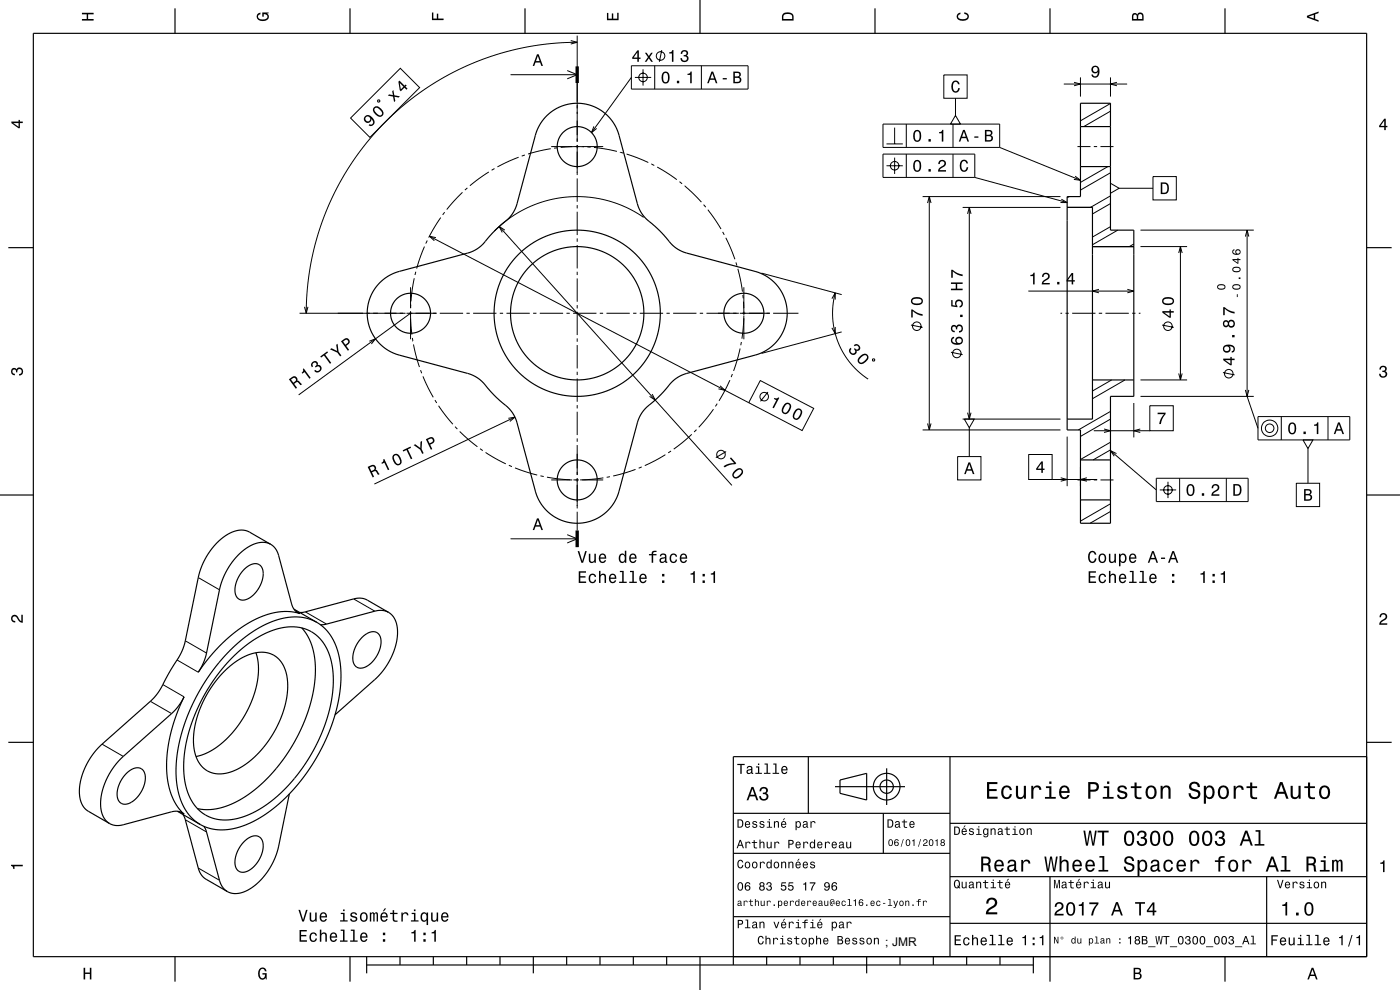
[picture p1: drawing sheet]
<svg xmlns="http://www.w3.org/2000/svg" width="420mm" height="297mm" viewBox="0 0 420 297" stroke-linecap="round" stroke-linejoin="round" font-family="sans-serif">
<defs><g id="words">
<text font-size="3.6" x="265.6" y="283.9">; JMR</text>
</g></defs>
<g fill="none" stroke="#000" stroke-width=".3">
<path d="M171.2 12.2l2 .5-2 .5M173.2 12.7l-7.5 .3-8.2 1.2-7.5 1.9-7.8 2.7-7 3.3-6.9 4.1-6.4 4.7-6 5.4-5.2 5.7-5 6.6-4.1 6.8-3.3 7-2.9 7.7-1.9 7.8-1.2 7.7-.4 8.4M173.2 10.7v31.8M189.4 19.7h35v7h-35zM196.4 19.7v7M198.5 15l-.7 3.5M210.4 19.7v7M105.2 35.4l14.9-14.9 5.8 5.8-14.9 14.9zM113.4 30l.5 .1-.1 .5-.5-.1zM153.2 22.4h20M170.2 21.2l3 1.2-3 1.3M178.2 37.9l-.7 1.9 1.5-1.3"/>
<path d="M189.4 23.2l-11.9 16.6M190.5 23.2h4.9M192.9 20.8v4.9M264.9 37.2h35v7h-35zM268.4 38.3v4.9M271.9 37.2v7M283.1 22.5h7v7h-7zM285.9 37.2v7M286.6 34.6l1.5 2.6h-3zM286.6 29.5v5.1M319.1 25.2h19M322.2 24.7l1.9 .5-1.9 .5"/>
<path d="M324.1 23.2v5.8M333.1 23.2v5.8M333.1 31l-9 5.2M333.1 33.4l-8 4.6M335.1 24.7l-2 .5 2 .5M138.7 57.7l-4.7 5.2M140.2 56.4l-.7 .6M146.6 51.6l-5.6 4.1M148.4 50.6l-.9 .5M155.6 47.2l-6.4 2.9M157.5 46.5l-1 .3M165.2 44.6l-6.8 1.6"/>
<path d="M165.4 44h6.3M167.2 44.3l-1 .2M172.7 44h1M173.2 43.5v9M173.2 53.5v7M174.7 44h6.3M175.2 44l-7 .2M176.2 44.1h1M178.2 44.2l6.9 1.2M186.1 45.7l.9 .2M188 46.2l6.5 2.6M195.4 49.2l.9 .4"/>
<path d="M197.2 50.1l5.9 3.8M203.8 54.5l.8 .6M205.4 55.8l5 4.8M264.9 46.2h27.5v7h-27.5zM265.9 43.2h4.9M265.9 49.7h4.9M268.4 47.3v4.9M271.9 46.2v7M276.8 59h41.3M278.8 59v70M285.9 46.2v7M292.4 53.2l27.7 7.6"/>
<path d="M299.9 44.2l24.2 9.9M318.4 59.8l1.7 1h-2M320.8 59l-.7 .3M322.5 52.9l1.6 1.2-1.9-.3M323.2 44h3.9M328.1 44h1M330.1 44h3.9M332.4 50l-8.3 4.7M333.1 55l2.6 1.5-2.6 1.5zM333.1 58.8l-6 3.4M333.1 51.8l-9 5.2M335.7 56.5h10.2"/>
<path d="M345.9 53h7v7h-7zM127.3 74l-2.3 6.6M128.2 72.2l-.5 .9M128.8 70.9l95.8 49.9M130.8 71.3l-2-.4 1.5 1.3M132.2 65.3l-3.6 6M133.4 63.7l-.6 .8M149.8 67.9l69.8 77.7M151.4 69l-1.6-1.1 .9 1.8M173.2 61.5v1M173.2 63.5v7M173.2 71.5v1"/>
<path d="M173.2 73.5v7M193.1 65.2l-5.2-3-5.6-2-5.9-1.1h-6.3l-6.1 1.1-5.4 2-2.9 1.4-2.7 1.8-4.7 3.9M211.1 61.4l.6 .8M212.4 62.9l3.9 5.8M216.8 69.6l.5 .8M217.7 71.3l2.8 6.5M220.8 78.7l.3 1M278.3 60.9l.5-1.9 .5 1.9M288.8 62.2h29.3M290.3 64.2l.5-2 .5 2M290.8 62.2v63.5M333.1 61.1l-5.4 3.1"/>
<path d="M333.1 68l-5.4 3.1M335.3 69l-7.6 4.4M340.1 73.2l-1.3 .8M342.1 69h34M342.1 74h14M353.6 75.9l.5-1.9 .6 1.9M354.1 74v40M373.6 71l.5-2 .6 2M374.1 69v49.9l3.3 9.6M89.9 94h31.8M91.4 92l.5 2 .5-2M121.9 94h9.1"/>
<path d="M123.2 86.2v6.3M123.2 93.5v1M123.2 95.5v6.3M123.2 94l-33.6 24.5M123.2 93.4l.4 7M123.2 91.4v1M124.3 83.5l-1 6.9M124.7 81.5l-.2 1M131.9 94h7M139.9 94h1M141.9 94h7M149.9 94h1"/>
<path d="M151.9 94h7M159.9 94h1M161.9 94h7M169.9 94h1M171.9 94h7M173.2 81.5v1M173.2 83.5v7M173.2 91.5v1M173.2 93.5v7M179.9 94h1M181.9 94h7M189.9 94h1"/>
<path d="M191.9 94h7M199.9 94h1M201.9 94h7M209.9 94h1M211.9 94h9.8M221.4 80.6l1.3 6.9M221.9 94h9.1M222.9 88.5l.1 1M223 90.5l.2 3.5M223.2 94.6l-.6 7M223.2 86.2v6.3M223.2 93.5v1"/>
<path d="M223.2 95.5v6.3M228.5 81.9l24 6.5M231.9 94h7.6M249.6 89.6l1-1.7v2M250.6 87.9l-.7 3.4-.1 4 .6 4 1 3.3 1.5 3.1 2.1 3.1 2.8 2.9 2.6 2M250.6 98.1v2l-1-1.7M252.5 99.6l-24 6.4M273.3 97.5l3.5 .7M308.5 87.3h31.6M318.1 94h.5M319.6 94h1M321.6 94h7"/>
<path d="M329.6 94h1M329.7 86.8l-2 .5 2 .5M331.6 94h7M338.2 86.8l1.9 .5-1.9 .5M339.6 94h1M341.6 94h.5M348.6 97.5l3.5 .7M110.8 102.4l1.9-.8-1.3 1.6M123.7 101.4l.2 1M124 103.3l1.8 6.8M126.2 111l.3 1M126.9 112.9l3.1 6.3"/>
<path d="M173.2 101.5v1M173.2 103.5v7M173.2 111.5v1M173.2 113.5v7M195.7 118.2l.9 1.8-1.7-1.1M216 115.7l1.5 1.4-2-.4M219 114.1l-3.3 6.1M219.7 112.2l-.4 .9M222 104.6l-1.9 6.7M222.4 102.6l-.2 1M228.1 114.2l16 8.3-3.5 6.7-16-8.4zM230.4 117.6l-2.3 2.8"/>
<path d="M261.8 107.8l.5-.1 .1 .5-.5 .1zM285.3 105.7l3.5 .7M333.5 114l-5.8 3.3M337.5 114l-9.8 5.6M342.1 118.9h34M342.1 114h14M353.6 112l.5 2 .6-2M366.9 111.8l3.5 .7M373.6 117l.5 1.9 .6-1.9M130.5 120l.5 .9M131.6 121.7l4.3 5.6M136.5 128l.7 .7"/>
<path d="M137.9 129.4l5.3 4.6M144 134.6l.8 .6M145.7 135.7l6.1 3.5M152.5 125.5l2-.4-1.5 1.3M152.7 139.6l.9 .4M154.5 125.1l-42.2 20.1M173.2 121.5v1M173.2 123.5v7M173.2 131.5v1M173.2 133.5v9M199.6 136.4l-6.2 3.3M201.3 135.3l-.8 .6"/>
<path d="M207.5 130.3l-5.4 4.4M208.9 128.9l-.7 .7M214.1 122.8l-4.5 5.4M215.2 121.1l-.6 .8M217.8 135.5l-3 1.8M276.8 129h41.3M278.3 127l.5 2 .5-2M287.3 137h7v7h-7zM288.8 125.7h29.3M289.3 125.7h3l-1.5 2.6zM290.3 123.8l.5 1.9 .5-1.9M290.8 128.3v8.7"/>
<path d="M308.6 136.4h7v7.5h-7zM320.1 131v14.9M324.1 140v5.9M328.1 129.2h16.8M331.2 128.7l1.9 .5-1.9 .5M333.1 135.2l13.8 11.8M333.1 123.4l-9.6 5.6M333.1 135l-5.2 3M333.1 125.7l-9 5.2M333.1 132.7l-9 5.2M334.9 136.1l-1.8-.9 1.2 1.7M340.1 120.9v10.3"/>
<path d="M342.1 128.7l-2 .5 2 .5M344.9 121.7h7.1v7.5h-7.1zM377.4 125h27.5v7h-27.5zM384.4 125v7M390.9 132h3l-1.5 2.6zM392.4 134.6v10.4M398.4 125v7M154.5 140.4l6.7 2.1M162.1 142.7l1 .3M164.1 143.2l6.9 .7M165.4 144h6.3M172 144h1"/>
<path d="M172.7 144h1M173.2 143.5v9M173.2 153.5v5.6M174.7 144h6.3M181 143.4l-7 .6M183 143l-1 .2M190.7 140.8l-6.7 2M192.5 140.1l-.9 .4M315.6 143.9h13.5M318.2 143.3l1.9 .6-1.9 .5M323.2 144h3.9M326.1 143.3l-2 .6 2 .5"/>
<path d="M328.1 144h1M330.1 144h3.9M333.1 153.4l-6.1 3.6M333.1 151.1l-9 5.2M346.9 143.5h27.5v7h-27.5zM347.9 147h4.9M350.4 144.5v4.9M353.9 143.5v7M367.9 143.5v7M388.9 145h7v7h-7zM59.5 173.3l6.3 3.6M106.1 179.7l6.4 3.6"/>
<path d="M153.2 161.6h20M170.2 160.4l3 1.2-3 1.3M53.1 198l6.4 3.7M55.6 192.2l6.4 3.7M88.7 183.4l1.3 .7M91.6 183.6l6.4 3.6M45.1 210.4l6.4 3.7M48.9 205.4l6.3 3.7M30.6 223.2l6.4 3.7M54 243.5l1.2 .7M55.6 245.9l6.4 3.7M59.5 260.4l6.3 3.7"/>
<circle cx="198.2" cy="16.8" r="1.28"/>
<circle cx="192.9" cy="23.2" r="1.28"/>
<circle cx="268.4" cy="49.7" r="1.28"/>
<circle cx="275" cy="97.9" r="1.28"/>
<circle cx="350.4" cy="97.9" r="1.28"/>
<circle cx="229.3" cy="119" r="1.28"/>
<circle cx="287" cy="106" r="1.28"/>
<circle cx="368.6" cy="112.1" r="1.28"/>
<circle cx="216.3" cy="136.4" r="1.28"/>
<circle cx="380.9" cy="128.5" r="2.46"/>
<circle cx="380.9" cy="128.5" r="1.28"/>
<circle cx="350.4" cy="147" r="1.28"/>
</g>
<g fill="none" stroke="#000" stroke-width=".35">
<path d="M10 10h400v277h-400zM52.5 2.5v7.5M105 2.5v7.5M157.5 2.5v7.5M210 0v10M262.5 2.5v7.5M315 2.5v7.5M367.5 2.5v7.5M324.1 31h9v38h7v49.9h-7v38.1h-9v-28h-4v-70h4zM324.1 38h9M324.1 50h9M2.5 74.3h7.5"/>
<path d="M320.1 62.2h7.6v63.5h-7.6M327.7 74h12.4M410 74.3h7.5M114 84.7l2.2-1.7 2.4-1.2 22.2-6 1.8-.8 1.8-1.3 4-4.5 4.3-3.8 1.7-2.5 .7-1.8 5.7-21 .7-1.9 1-1.7 2.4-2.5 2.7-1.8 3.3-1 3.3-.2 3.2 .7 2.7 1.3 2.5 2 1.8 2.4 1.3 3 5.7 21.2 .9 2 1.3 1.8 4.1 3.7 4.2 4.6 2.5 1.6 22.6 6.3 1.9 .7 1.7 1 2.4 2.2 1.9 2.9 1 3.1 .2 3.5-.6 3.2-1.3 2.7-1.9 2.3-2.6 2-2.9 1.3-21.5 5.7-2 1-1.6 1.2-3.5 4-4.6 4.2-1.7 2.4-.7 1.8-5.6 20.8-.7 1.9-1.1 1.9-2.4 2.6-2.7 1.7-3.3 1.1-3.3 .1-2.9-.5-2.7-1.3-2.4-1.8-1.9-2.3-1.5-3.2-6.2-22.6-1.6-2.5-4.7-4.2-3.6-4.1-1.8-1.3-2.1-.9-22.4-6.1-2.8-1.6-2.5-2.4-1.4-2.1-.8-2.1-.6-2.4v-2.3l.4-2.5 .7-2.1 1.1-1.9zM327.7 114h12.4M324.1 138h9M0 148.5h10M324.1 150h9M410 148.5h10M71.6 166.4l2.9-2.3 2.8-1.2 1.5-.2 1.2 .1 1.1 .4 1 .7 .8 1.1 .6 1.4 4.2 15.4 .9 1.5 1.4 .8-3.3-.6-3.9 .2-3.7 1-4.2 2-4.1 2.7-4.1 3.6-3.7 4-3.5 4.7 1.3-2.4 1-2.7 4.7-21.9 .9-2.3 1.3-2.4zM73.3 170.8a3.5 3.5 0 0 1 4.9-1.1 6.2 6.2 0 0 1-.8 7.2l-.9 1.1a4 4 0 0 1-4.9 1.6 5.2 5.2 0 0 1-.2-6.3zM81.2 163.3l-6.6-3.8-2.3-.5-2 .4-2.1 1-2.1 1.5-2 2.1-2.5 3.6-1.7 4.1-4.3 20.7-.7 2.1-1 2.2-3 4.9-2.6 4.8-1.4 2.1-1.4 1.6-15.9 14.1-1.6 1.8-1.5 2.3-1.5 3.2-.9 3.4-.3 2.7 .4 2.8 .7 1.5 1.1 1.2 6.9 4"/>
<path d="M69.9 197.1l2.7-2.5 2.8-2.1 2.8-1.8 2.5-1.2 2.7-.9 2.7-.5h2.6l2.3 .4 2.3 1 1.7 1.2 1.7 1.7 1.3 2.1 1 2.5 .7 3 .3 3-.1 2.9-.3 3.5-.7 3.3-1 3.7-1.5 3.8-3.5 6.9-4.6 6.5-2.4 2.7-2.9 2.7-2.9 2.3-2.7 1.7-2.8 1.4-2.6 .9-2.9 .6-2.4 .1-2.6-.5-2.5-1.1-2.1-1.6-1.8-2.2-1.2-2.5-.9-3-.5-3.6 .1-3.4 .4-3.9 .9-4.1 1.4-4.3 1.7-4.1 2.1-4 2.4-3.7 2.7-3.6zM76.8 195.8l.5 2 .2 2.1-.4 4.9-1.4 5-2.3 4.9-3.1 4.5-3.7 3.7-4 2.7-3.8 1.4M88.2 182.8l6.8 3.9M90.5 188.4l1.9 2.6 1.5 3.7 .6 3.9v4.9l-.7 4.8-1.3 5-2.2 5.4-2.4 4.7-3 4.5-3.5 4.3-3.7 3.6-3.8 3-3.9 2.2-3.8 1.4-3.5 .5-3.5-.3M95 186.7l-1.6-.8-2.2-.6-2.1-.2-2.1 .1-2.3 .3-2.6 .8-4.6 2.1-4.7 3.3-4.6 4.2-4.3 5.2-3.9 5.8-3.2 6.5-2.3 6.4-1.2 5.8-.5 5.9 .5 5 1.4 4.7 2.1 3.4 1.6 1.6 1.6 1.1M95 186.7l1.7 1.2 1.6 1.5 2.1 3.5 1.4 4.6 .5 5.4-.6 6.2-1.3 5.9-2.5 6.6-3 5.7-3.5 5.4-4.5 5.4-4.8 4.4-4.5 3.1-4.8 2.2-4.7 1.1-2.1 .1-2.3-.3-1.8-.5-1.9-.9M108.7 191.1a3.5 3.5 0 0 1 4.8-1 6.1 6.1 0 0 1-.6 7l-1.1 1.3a4 4 0 0 1-4.9 1.6 5.3 5.3 0 0 1-.1-6.3zM116.6 183.7l1.1 .9 .8 1.3 .6 1.7 .2 1.7-.1 2.1-.5 2.2-1.7 4.3-1.8 3-1.9 2.2-12.8 11.4M116.6 183.7l-6.6-3.8-2.2-.5-1.7 .3-14.8 3.9-1.4 .1M116.6 183.7l-1.5-.5h-1.9l-15.3 4.1-1.8 .1M67.3 201.4l3.3-2.8 3.5-2 3.2-.9h1.6l1.7 .2 2.5 1.3 1.9 2.4 1.1 3.2 .2 4.1-.6 4.2-1.5 4.5-2.4 4.7-2.7 3.8-3.4 3.6-3.5 2.5-3.5 1.6-3.3 .4-1.6-.3-1.6-.7-1.3-.9-1.1-1.3-.9-1.7-.6-2-.2-4.4 .8-5 2-5.3 3-5.1zM2.5 222.7h7.5"/>
<path d="M36.1 227.7l15.9-14.1 1.7-2 1.5-2.5-2.2 5.1-1.7 5.4-1 4.9-.3 5.1 .3 4.7 1 4 1.6 3.2 2.3 2.7-1.5-.7-1.7-.1-16.2 4.2-2-.1-1.6-.9-1.1-1.5-.8-2.1-.1-2.3 .3-2.6 .8-2.7 1.2-2.7 1.6-2.6zM38 232a3.5 3.5 0 0 1 4.8-1.1 6.2 6.2 0 0 1-.8 7.2l-1.1 1.4a3.8 3.8 0 0 1-4.8 1.3 5.5 5.5 0 0 1 .1-6.4zM86.8 238.2l-3.5 16.7-1 3-1.6 2.9-3 3.7-3.3 2.5-1.8 .8-1.5 .3-1.5-.1-1.4-.5M242.5 227v17M250.5 236h21M252 234l8-2v8l-8-2zM266 230.5v11M285 227v60M410 222.7h7.5M410 227h-190v62.5M53.2 243.4l6.8 3.9M54.9 244.3l.6 1.5 4 14.8 .6 1.4 1.5 1.6 6.6 3.9"/>
<path d="M61.1 247.9l.8 1.5 4.2 15.3 .9 1.7 1.2 1.1M73.3 252.4a3.5 3.5 0 0 1 4.9-1 6.2 6.2 0 0 1-.8 7.1l-1.1 1.3a3.8 3.8 0 0 1-4.9 1.4 5.5 5.5 0 0 1 .2-6.4zM220 244h65M220 256h65M265 244v12M285 247h125M220 275h65M285 277h125M285 263h125M315 263v31.5M380 263v24M52.5 287v7.5"/>
<path d="M105 287v7.5M110 289.5h200M110 287v5M120 287v2.5M130 287v2.5M140 287v2.5M150 287v2.5M160 287v5M170 287v2.5M180 287v2.5M190 287v2.5M200 287v2.5"/>
<path d="M210 287v10M230 287v2.5M240 287v2.5M250 287v2.5M260 287v5M270 287v2.5M280 287v2.5M290 287v2.5M300 287v2.5M310 287v5M367.5 287v7.5"/>
<circle cx="173.2" cy="44" r="6"/>
<circle cx="123.2" cy="94" r="6"/>
<circle cx="173.2" cy="94" r="24.9"/>
<circle cx="173.2" cy="94" r="20"/>
<circle cx="223.2" cy="94" r="6"/>
<circle cx="173.2" cy="144" r="6"/>
<circle cx="266" cy="236" r="4"/>
<circle cx="266" cy="236" r="2"/>
</g>
<path d="M173.2 19.9v5M173.2 159.1v5" fill="none" stroke="#000" stroke-width="1" stroke-linecap="butt"/>
<g fill="#000">
<path d="M24.6 3.8h3.5v.5h-1.7v1.4h1.7v.5h-3.5v-.5h1.4v-1.4h-1.4z" fill-rule="evenodd"/>
<path d="M77.3 4.2l.8-.4v.5l-.3 .1a.68 .68 0 0 0-.4 .6 .68 .68 0 0 0 .4 .6 1.68 1.68 0 0 0 2.4-.6 .93 .93 0 0 0-1.1-.8v.8h-.4v-1.3h1.9v.3l-.5 .1 .4 .4a1.19 1.19 0 0 1-.9 1.7 1.9 1.9 0 0 1-2.6-1.3z" fill-rule="evenodd"/>
<path d="M129.6 3.8h.4v1.8h1.1v-1.5h.4v1.5h1.6v.4h-3.5z" fill-rule="evenodd"/>
<path d="M161.1 16.3l-1.3 3.5h.5l.3-1h1.4l.4 1h.5l-1.3-3.5zM161.3 16.8l.6 1.5h-1.1z" fill-rule="evenodd"/>
<path d="M182.1 3.9h.4v1.7h1.1v-1.6h.4v1.6h1.2v-1.8h.4v2.3h-3.5z" fill-rule="evenodd"/>
<path d="M191.2 15.1l-1.5 2.1v.5h1.5v.8h.5v-.8h.5v-.4h-.5v-2.2zM191.2 15.7v1.6h-1.1zM193.5 15.8l.9 1.3-1 1.4h.5l.7-1 .8 1h.5l-1-1.4 .9-1.3h-.5l-.6 1-.7-1z" fill-rule="evenodd"/>
<path d="M200.8 15.7v.3h.8v2.5h.4v-3.5h-.3a.77 .77 0 0 1-.9 .7zM204.5 15.3l-.3 .9h.5a.62 .62 0 0 1 .3-.8 .62 .62 0 0 1 .8 .3 .62 .62 0 0 1-.2 .8h-.5v.4a.72 .72 0 0 1 .9 .5 .72 .72 0 0 1-.4 .9 .72 .72 0 0 1-.9-.5l-.1-.4h-.5a1.18 1.18 0 0 0 1.5 1.2 1.18 1.18 0 0 0 .6-1.8l-.2-.1a1.01 1.01 0 0 0 0-1.6 1.01 1.01 0 0 0-1.5 .2z" fill-rule="evenodd"/>
<path d="M235 4a2.21 2.21 0 0 0-.4 2.2h3.5v-1.2a1.92 1.92 0 0 0-3.1-1zM235.3 4.4l.4-.2a1.44 1.44 0 0 1 2 .8v.7h-2.7l.1-1z" fill-rule="evenodd"/>
<path d="M287.3 4.2l.8-.4v.4l-.3 .1a.66 .66 0 0 0-.4 .6 .66 .66 0 0 0 .4 .6 1.69 1.69 0 0 0 2.5-.5 .9 .9 0 0 0-1-.8v-.5a1.24 1.24 0 0 1 1.4 1.1 1.24 1.24 0 0 1-1.1 1.4 1.93 1.93 0 0 1-2.6-1.2z" fill-rule="evenodd"/>
<path d="M339.8 4.2l-.2 2h3.5v-1.4a.98 .98 0 0 0-.7-1 .98 .98 0 0 0-1.2 .6 .84 .84 0 0 0-1.4-.2zM340.1 4.5l.4-.1 .4 .1 .1 1.2h-1zM341.6 4.4l.4-.2a.58 .58 0 0 1 .7 .7v.8h-1.2z" fill-rule="evenodd"/>
<path d="M392.1 4.7v.6l3.5 1.2v-.4l-1-.4v-1.4l1-.4v-.4zM392.6 5l1.5-.5v1z" fill-rule="evenodd"/>
<path d="M3.4 36.5v.4l2.1 1.6h.5v-1.6h.8v-.4h-.8v-.5h-.4v.5zM4 36.9h1.6v1.1z" fill-rule="evenodd"/>
<path d="M109.5 34.9a1.15 1.15 0 0 0 .3 1.9 1.15 1.15 0 0 0 1.6-1.1 1.02 1.02 0 0 1 .3 1.5l-.4 .2-.4-.2-.3 .4a1.23 1.23 0 0 0 1.7-.4 1.23 1.23 0 0 0-.4-1.7 1.64 1.64 0 0 0-2.4-.6zM109.6 35.6a.75 .75 0 0 1 1.5 0 .75 .75 0 0 1-1.5 0zM112.2 32.2a2.01 2.01 0 0 0 2.1 2.8 1.14 1.14 0 0 0 .5-1.8l-.5-.6a1.51 1.51 0 0 0-2.1-.4zM112.5 32.5l.3-.2a2.37 2.37 0 0 1 1.8 1.9l-.4 .4a2.37 2.37 0 0 1-1.9-1.8z" fill-rule="evenodd"/>
<path d="M118 27l-.3 .4 .2 1.1-1.2-.2-.4 .4 1.6 .3 .3 1.6 .4-.3-.3-1.3 1.3 .3 .4-.4-1.7-.3zM119.8 24.2l-.3 .3 .4 2.6 .3 .3 1.1-1.1 .6 .6 .4-.3-.7-.6 .4-.4-.3-.3-.3 .4zM119.9 24.9l1.1 1.1-.7 .8z" fill-rule="evenodd"/>
<path d="M198.8 21.9a2.02 2.02 0 0 0 .9 3.2 2.04 2.04 0 0 0 .9-3.2 1.11 1.11 0 0 0-1.8 0zM199.3 22h.7a2.36 2.36 0 0 1 0 2.6h-.7a2.38 2.38 0 0 1 0-2.6zM203.1 24.2v.8h.7v-.8zM206.2 22.1v.4h.9v2.5h.4v-3.5h-.3a.77 .77 0 0 1-1 .6z" fill-rule="evenodd"/>
<path d="M213.4 21.5l-1.2 3.5h.4l.4-1h1.4l.4 1h.4l-1.3-3.5zM213.7 22l.5 1.5h-1.1zM216.8 23.4v.4h1.2v-.4zM220 21.5v3.5h1.3a.98 .98 0 0 0 1.1-.8 .98 .98 0 0 0-.6-1.1 .86 .86 0 0 0 .4-1.1 .86 .86 0 0 0-1-.5zM220.5 21.9h.7a.53 .53 0 0 1 .6 .5 .53 .53 0 0 1-.7 .5h-.6zM220.5 23.4h.7a.61 .61 0 0 1 .7 .5 .61 .61 0 0 1-.6 .7h-.8z" fill-rule="evenodd"/>
<path d="M285.7 24.6a1.19 1.19 0 0 1 1.4-.4 1.19 1.19 0 0 1 .8 1.1h-.5l-.1-.3a.66 .66 0 0 0-.6-.4 .66 .66 0 0 0-.6 .3 1.7 1.7 0 0 0 .6 2.5 .9 .9 0 0 0 .8-1h.4a1.24 1.24 0 0 1-1 1.4 1.24 1.24 0 0 1-1.4-1v-1.6z" fill-rule="evenodd"/>
<path d="M327.7 20a1.15 1.15 0 0 0 0 1.7 1.15 1.15 0 0 0 1.7-.1 1.02 1.02 0 0 1-.9 1.3l-.4-.1-.2-.5h-.5a1.23 1.23 0 0 0 1.5 1 1.23 1.23 0 0 0 .9-1.5 1.41 1.41 0 0 0-.3-1.7 1.41 1.41 0 0 0-1.8-.1zM327.9 20.8a.75 .75 0 0 1 1.5 0 .75 .75 0 0 1-1.5 0z" fill-rule="evenodd"/>
<path d="M415.3 35.6l-1.6 2.1v.5h1.6v.8h.4v-.8h.5v-.4h-.5v-2.2zM415.3 36.2v1.6h-1.1z" fill-rule="evenodd"/>
<path d="M274.3 39.4a2.02 2.02 0 0 0 .9 3.2 2.03 2.03 0 0 0 .9-3.2 1.11 1.11 0 0 0-1.8 0zM274.8 39.5h.7a2.37 2.37 0 0 1 0 2.6h-.7a2.37 2.37 0 0 1 0-2.6zM278.5 41.7v.8h.7v-.8zM281.7 39.6v.4h.8v2.5h.5v-3.5h-.3a.77 .77 0 0 1-1 .6z" fill-rule="evenodd"/>
<path d="M274.3 48.4a2.02 2.02 0 0 0 .9 3.2 2.03 2.03 0 0 0 .9-3.2 1.11 1.11 0 0 0-1.8 0zM274.8 48.5h.7a2.37 2.37 0 0 1 0 2.6h-.7a2.37 2.37 0 0 1 0-2.6zM278.5 50.7v.8h.7v-.8zM281.8 48.3l-.3 .9h.4a.7 .7 0 0 1 .6-.8 .7 .7 0 0 1 .8 .5 .7 .7 0 0 1-.5 .8l-.3 .2a1.63 1.63 0 0 0-1.1 1.6h2.4v-.5h-1.9l.9-.7a1.17 1.17 0 0 0 .9-1.7 1.17 1.17 0 0 0-1.9-.3z" fill-rule="evenodd"/>
<path d="M288.9 39l-1.3 3.5h.5l.4-1.1h1.4l.3 1.1h.5l-1.3-3.5zM289.2 39.5l.5 1.5h-1.1zM292.3 40.9v.4h1.2v-.4zM295.5 39v3.5h1.3a.98 .98 0 0 0 1.1-.8 .98 .98 0 0 0-.6-1.1 .86 .86 0 0 0 .4-1.1 .86 .86 0 0 0-1-.5zM295.9 39.4h.8a.53 .53 0 0 1 .6 .5 .53 .53 0 0 1-.7 .5h-.7zM295.9 40.9h.8a.61 .61 0 0 1 .7 .5 .61 .61 0 0 1-.7 .7h-.8z" fill-rule="evenodd"/>
<path d="M288.3 48.4a1.19 1.19 0 0 1 1.3-.5 1.19 1.19 0 0 1 .8 1.1h-.5l-.1-.3a.66 .66 0 0 0-.6-.4 .66 .66 0 0 0-.6 .4 1.69 1.69 0 0 0 .6 2.4 .9 .9 0 0 0 .8-.9h.5a1.24 1.24 0 0 1-1.1 1.3 1.24 1.24 0 0 1-1.4-1v-1.6z" fill-rule="evenodd"/>
<path d="M348.2 54.7v3.5h1.2a1.92 1.92 0 0 0 1-3 2.2 2.2 0 0 0-2.2-.5zM348.7 55.1a1.37 1.37 0 0 1 1.6 1.1 1.37 1.37 0 0 1-.9 1.6h-.7z" fill-rule="evenodd"/>
<path d="M273.4 92.8v2.4h.4v-1.9a5.2 5.2 0 0 0 3 1.5v-.5a5.3 5.3 0 0 1-3-1.5zM273.7 89.4a1.13 1.13 0 0 0-.4 1.2 1.13 1.13 0 0 0 1 .9 1.9 1.9 0 0 0 2.6-1.2 2.03 2.03 0 0 0-3.2-.9zM273.8 90a2.38 2.38 0 0 1 2.6 0v.7a2.37 2.37 0 0 1-2.6 0z" fill-rule="evenodd"/>
<path d="M285.3 84.7v.5h1.4v1.4h-1.4v.5h3.5v-.5h-1.7v-1.4h1.7v-.5zM285.4 80.9v2.4h.4v-1.9a5.2 5.2 0 0 0 3 1.5v-.6a5.3 5.3 0 0 1-3-1.4z" fill-rule="evenodd"/>
<path d="M309.1 82.5v.3h.8v2.5h.5v-3.5h-.4a.77 .77 0 0 1-.9 .7zM312.9 82.1l-.3 1h.5a.7 .7 0 0 1 .5-.9 .7 .7 0 0 1 .8 .5 .7 .7 0 0 1-.5 .9l-.3 .2a1.64 1.64 0 0 0-1.1 1.5h2.4v-.4h-1.9l.9-.8a1.17 1.17 0 0 0 .9-1.7 1.17 1.17 0 0 0-1.9-.3zM317.1 84.6v.7h.7v-.7zM321.5 81.9l-1.5 2.1v.5h1.5v.8h.5v-.8h.5v-.4h-.5v-2.2zM321.5 82.5v1.6h-1.1z" fill-rule="evenodd"/>
<path d="M348.7 93.3v.5l2.1 1.5h.5v-1.5h.8v-.5h-.8v-.5h-.4v.5zM349.3 93.8h1.6v1.1zM349.1 89.4a1.13 1.13 0 0 0-.5 1.2 1.13 1.13 0 0 0 1 .9 1.9 1.9 0 0 0 2.6-1.2 2.03 2.03 0 0 0-3.1-.9zM349.1 90a2.38 2.38 0 0 1 2.6 0v.7a2.37 2.37 0 0 1-2.6 0z" fill-rule="evenodd"/>
<path d="M365.4 85.4a.79 .79 0 0 0-.3 .9 .79 .79 0 0 0 .7 .6 1.33 1.33 0 0 0 1.9-.8 1.42 1.42 0 0 0-2.3-.7zM365.5 85.8l.5-.2 1.1 .1a.44 .44 0 0 1 0 .8h-1.4z" fill-rule="evenodd"/>
<path d="M371 88.3v.8h.3v-.8zM370 85.4a.79 .79 0 0 0-.3 .9 .79 .79 0 0 0 .7 .6 1.33 1.33 0 0 0 1.8-.8 1.42 1.42 0 0 0-2.2-.7zM370 85.8l.5-.2 1.2 .1a.44 .44 0 0 1 0 .8h-1.5zM371.6 83.2v.5h.5v-.5zM370 80.2a.79 .79 0 0 0-.3 .9 .79 .79 0 0 0 .7 .5 1.33 1.33 0 0 0 1.8-.8 1.42 1.42 0 0 0-2.2-.6zM370 80.6l.5-.2 1.2 .1a.44 .44 0 0 1 0 .7h-1.5zM369.7 77.7v.3l1.5 1.1h.3v-1.1h.6v-.3h-.6v-.3h-.3v.3zM370.1 78h1.1v.8zM369.8 75a1.19 1.19 0 0 0 1 1.6 1.19 1.19 0 0 0 1.3-1.4 .8 .8 0 0 0-1.2-.3 .8 .8 0 0 0-.1 1.2 .72 .72 0 0 1-.8-.6l.3-.7zM370.9 75.6a.52 .52 0 0 1 1 0 .52 .52 0 0 1-1 0z" fill-rule="evenodd"/>
<path d="M3.6 110.6a.86 .86 0 0 1 1.4 .2 1.18 1.18 0 0 1 2 .3 1.18 1.18 0 0 1-1.3 1.6v-.5a.72 .72 0 0 0 .9-.6 .72 .72 0 0 0-.8-.8 .72 .72 0 0 0-.6 .9h-.4a.62 .62 0 0 0-.4-.8 .62 .62 0 0 0-.8 .5 .62 .62 0 0 0 .5 .7h.4l-.1 .5a1.17 1.17 0 0 1-1-.7 1.17 1.17 0 0 1 .2-1.3z" fill-rule="evenodd"/>
<path d="M86.7 113.8l2 2.8 .4-.3-.9-1.1 .4-.3 .7-.2 .9 .9 .4-.4-1.1-1h-.3a.97 .97 0 0 0-.4-1.2 .97 .97 0 0 0-1.2 .1zM87.3 113.9l.5-.4a.6 .6 0 0 1 .9 .1 .6 .6 0 0 1-.3 .9l-.4 .3z" fill-rule="evenodd"/>
<path d="M90.8 110.7a.77 .77 0 0 1-.3 1.1l.2 .3 .7-.5 1.4 2 .4-.2-2.1-2.9zM93.8 108.6a1.05 1.05 0 0 0-.2 1.6l.3-.3a.62 .62 0 0 1-.2-.8 .62 .62 0 0 1 .8-.3 .62 .62 0 0 1 .4 .8l-.4 .3 .2 .4a.74 .74 0 0 1 1.2-.1 .74 .74 0 0 1-.2 1.1 .74 .74 0 0 1-1.1-.3l-.4 .2a1.18 1.18 0 0 0 2 .1 1.18 1.18 0 0 0-.6-1.8h-.3a.9 .9 0 0 0-.4-1.1 .9 .9 0 0 0-1.1 .2z" fill-rule="evenodd"/>
<path d="M96.1 106.9l.2 .4 .9-.6 1.8 2.4 .4-.2-1.8-2.5 .8-.6-.2-.4zM99 104.8l2.2 1 .8 1.1 .4-.3-.8-1.1-.3-2.4-.4 .3 .2 1.9-1.6-.8zM102.3 102.4l2.1 2.8 .3-.3-.8-1.1a1.34 1.34 0 0 0 .8-1.9 .93 .93 0 0 0-1.4-.2zM102.9 102.5l.5-.4a.59 .59 0 0 1 .9 .1 .59 .59 0 0 1-.2 .9l-.5 .3z" fill-rule="evenodd"/>
<path d="M255.1 104.4a1.18 1.18 0 0 0 .2 2 1.18 1.18 0 0 0 1.7-1.2 1.01 1.01 0 0 0 1.1-1 1.01 1.01 0 0 0-1.1-1l-.9 .4 .3 .3a.62 .62 0 0 1 .8-.3 .62 .62 0 0 1 .4 .8 .62 .62 0 0 1-.8 .4l-.3-.4-.3 .3a.72 .72 0 0 1 .3 1 .72 .72 0 0 1-1 .3 .72 .72 0 0 1-.3-1.1l.2-.2zM258.1 106.8a1.41 1.41 0 0 0-.5 2.1 2.03 2.03 0 0 0 2.9-1.5 1.13 1.13 0 0 0-.5-1.1 1.13 1.13 0 0 0-1.2 0zM258.4 107.1l.9-.6a.63 .63 0 0 1 .7 .2 .63 .63 0 0 1 .1 .7l-.3 .4a1.6 1.6 0 0 1-1.9 .8l-.1-.6z" fill-rule="evenodd"/>
<path d="M285.5 101.3a1.44 1.44 0 0 0 .1 1.7 1.44 1.44 0 0 0 1.6 .5 1.26 1.26 0 0 0 1.7-1 1.26 1.26 0 0 0-1.2-1.5 1.11 1.11 0 0 0-1.1 .7 1.11 1.11 0 0 0 .3 1.3 1.02 1.02 0 0 1-1.2-.9l.1-.4 .4-.2v-.5zM287 102.2a.75 .75 0 0 1 1.5 0 .75 .75 0 0 1-1.5 0zM285.5 97.7a1.17 1.17 0 0 0-.2 1.3 1.17 1.17 0 0 0 1.1 .7v-.5a.62 .62 0 0 1-.7-.3 .62 .62 0 0 1 .2-.8 .62 .62 0 0 1 .8 .2l.1 .5h.4a.72 .72 0 0 1 .4-.9 .72 .72 0 0 1 .9 .4 .72 .72 0 0 1-.5 1h-.3v.5a1.18 1.18 0 0 0 1.2-1.5 1.18 1.18 0 0 0-1.8-.6l-.2 .2a.86 .86 0 0 0-1.4-.2zM288 94.4v.7h.8v-.7zM285.4 90v1.9l1.8 .3v-.4a.8 .8 0 0 1-.2-1.3 .8 .8 0 0 1 1.2 .1 .8 .8 0 0 1-.3 1.2v.5a1.21 1.21 0 0 0 1-1.5 1.21 1.21 0 0 0-1.6-.8 1.21 1.21 0 0 0-.6 1.7l-.9-.1v-1.6z" fill-rule="evenodd"/>
<path d="M367 107.6v.4l2.1 1.6h.4v-1.6h.9v-.4h-.9v-.5h-.4v.5zM367.5 108h1.6v1.2zM367.3 103.7a1.17 1.17 0 0 0-.3 1.7 1.17 1.17 0 0 0 1.7 .2 1.17 1.17 0 0 0 .1-1.7 1.02 1.02 0 0 1 1.3 .8l-.2 .5-.4 .1v.5a1.23 1.23 0 0 0 .9-1.5 1.23 1.23 0 0 0-1.4-.9zM367.3 104.6a.75 .75 0 0 1 1.5 0 .75 .75 0 0 1-1.5 0zM369.6 100.5v.7h.8v-.7zM367.1 96.3a1 1 0 0 0-.1 1.5 1 1 0 0 0 1.5-.1 1.09 1.09 0 0 0 1.6 .2 1.09 1.09 0 0 0 0-1.6 1.09 1.09 0 0 0-1.6 .2l-.5-.4zM368.7 97.1a.71 .71 0 0 1 1.4 0 .71 .71 0 0 1-1.4 0zM367.2 97.1a.6 .6 0 0 1 1.2 0 .6 .6 0 0 1-1.2 0zM367 92.2v2.4h.4v-2a5.2 5.2 0 0 0 3 1.5v-.5a5.3 5.3 0 0 1-3-1.4z" fill-rule="evenodd"/>
<path d="M414.1 110a1.01 1.01 0 0 1 1.5-.2 1.01 1.01 0 0 1 0 1.6 1.12 1.12 0 0 1 .4 1.5 1.12 1.12 0 0 1-1.6 .3l-.6-.5-.1-.6h.5a.72 .72 0 0 0 .7 .9 .72 .72 0 0 0 .7-.8 .72 .72 0 0 0-.9-.6v-.4a.62 .62 0 0 0 .8-.4 .62 .62 0 0 0-.5-.8 .62 .62 0 0 0-.7 .5v.4h-.5z" fill-rule="evenodd"/>
<path d="M120.8 135.1l.2 .4 .9-.5 1.4 2.8 .4-.2-1.3-2.8 .9-.5-.2-.3zM124.1 133.5l2 1.4 .6 1.3 .4-.2-.6-1.3 .1-2.4-.5 .2v1.9l-1.5-1.1zM127.8 131.8l1.5 3.1 .4-.2-.7-1.3a1.34 1.34 0 0 0 1.2-1.7 .93 .93 0 0 0-1.3-.5zM128.4 132l.5-.3a.6 .6 0 0 1 .9 .2 .6 .6 0 0 1-.4 .9l-.5 .2z" fill-rule="evenodd"/>
<path d="M219 137.5l1.2 1.4a5.2 5.2 0 0 0-3.1 .9l.3 .4a5.3 5.3 0 0 1 3.2-.9l.3-.3-1.6-1.8zM220.5 141.1a1.41 1.41 0 0 0-.5 2.1 2.03 2.03 0 0 0 2.9-1.4 1.13 1.13 0 0 0-.5-1.2 1.13 1.13 0 0 0-1.3 0zM220.8 141.5l.9-.6a.63 .63 0 0 1 .6 .2 .63 .63 0 0 1 .2 .6l-.3 .4a1.61 1.61 0 0 1-1.9 .8l-.2-.6z" fill-rule="evenodd"/>
<path d="M232.3 119.4l-.1 .3 .7 .4-1.2 2.2 .5 .2 1.6-3.1-.3-.2a.77 .77 0 0 1-1.2 .2zM235.3 121.3a1.9 1.9 0 0 0-.2 2.8 2.03 2.03 0 0 0 2.3-2.4 1.13 1.13 0 0 0-.9-.9 1.13 1.13 0 0 0-1.2 .5zM235.9 121.3a.63 .63 0 0 1 .7 0 .63 .63 0 0 1 .3 .5l-.1 .5a1.61 1.61 0 0 1-1.5 1.5l-.3-.3a2.3 2.3 0 0 1 .9-2.2zM238.6 123a1.9 1.9 0 0 0-.2 2.9 2.03 2.03 0 0 0 2.3-2.4 1.13 1.13 0 0 0-.9-1 1.13 1.13 0 0 0-1.2 .5zM239.2 123.1a.63 .63 0 0 1 .7-.1 .63 .63 0 0 1 .3 .6l-.1 .4a1.61 1.61 0 0 1-1.5 1.5l-.3-.2a2.3 2.3 0 0 1 .9-2.2z" fill-rule="evenodd"/>
<path d="M347.3 123.8h2.4v.4a5.3 5.3 0 0 0-1.4 3h-.5a5.2 5.2 0 0 1 1.4-2.9h-1.9z" fill-rule="evenodd"/>
<path d="M386.8 127.2a2.02 2.02 0 0 0 .9 3.1 2.03 2.03 0 0 0 .9-3.1 1.11 1.11 0 0 0-1.8 0zM387.3 127.2h.7a2.38 2.38 0 0 1 0 2.6h-.7a2.37 2.37 0 0 1 0-2.6zM391.1 129.5v.7h.6v-.7zM394.2 127.4v.3h.8v2.5h.5v-3.5h-.3a.77 .77 0 0 1-1 .7z" fill-rule="evenodd"/>
<path d="M401.4 126.7l-1.3 3.5h.5l.4-1h1.4l.3 1h.5l-1.3-3.5zM401.7 127.2l.5 1.6h-1.1z" fill-rule="evenodd"/>
<path d="M110.3 140.1l1.5 3.1 .4-.2-.6-1.3 1-.4 .8 1.2 .5-.3-.9-1.2-.3-.1a.97 .97 0 0 0-.1-1.2 .97 .97 0 0 0-1.2-.1zM110.9 140.3l.5-.3a.6 .6 0 0 1 .9 .3 .6 .6 0 0 1-.4 .8l-.5 .2z" fill-rule="evenodd"/>
<path d="M115 137.8a.77 .77 0 0 1-.6 1l.2 .4 .7-.4 1.1 2.3 .4-.2-1.5-3.2zM117.9 136.6a2.44 2.44 0 0 0 1.5 3 1.13 1.13 0 0 0 1.1-1.5l-.3-.7a1.52 1.52 0 0 0-1.9-1.2zM118.2 136.8l.6-.3a2.37 2.37 0 0 1 1.2 2.4l-.6 .3a2.38 2.38 0 0 1-1.2-2.4z" fill-rule="evenodd"/>
<path d="M161.1 155.5l-1.3 3.5h.5l.3-1h1.4l.4 1h.5l-1.3-3.5zM161.3 156l.6 1.6h-1.1z" fill-rule="evenodd"/>
<path d="M290.5 138.7l-1.2 3.5h.4l.4-1h1.4l.4 1h.4l-1.3-3.5zM290.8 139.2l.5 1.6h-1z" fill-rule="evenodd"/>
<path d="M312.4 138.4l-1.5 2.1v.5h1.5v.9h.5v-.9h.5v-.4h-.5v-2.2zM312.4 139v1.6h-1.1z" fill-rule="evenodd"/>
<path d="M356.3 145.7a2.02 2.02 0 0 0 .9 3.1 2.03 2.03 0 0 0 .9-3.1 1.11 1.11 0 0 0-1.8 0zM356.8 145.7h.7a2.37 2.37 0 0 1 0 2.6h-.7a2.38 2.38 0 0 1 0-2.6zM360.5 148v.7h.7v-.7zM363.8 145.5l-.3 1h.4a.7 .7 0 0 1 .6-.9 .7 .7 0 0 1 .8 .5 .7 .7 0 0 1-.5 .9l-.3 .2a1.63 1.63 0 0 0-1.1 1.5h2.4v-.4h-1.9l.9-.8a1.17 1.17 0 0 0 .9-1.7 1.17 1.17 0 0 0-1.9-.3z" fill-rule="evenodd"/>
<path d="M370 145.2v3.5h1.2a1.92 1.92 0 0 0 .9-3 2.21 2.21 0 0 0-2.1-.5zM370.5 145.6a1.37 1.37 0 0 1 1.5 1.1 1.37 1.37 0 0 1-.9 1.6h-.6z" fill-rule="evenodd"/>
<path d="M391.2 146.7v3.5h1.3a.98 .98 0 0 0 1.1-.7 .98 .98 0 0 0-.6-1.2 .86 .86 0 0 0 .5-1 .86 .86 0 0 0-1-.6zM391.7 147.1h.7a.53 .53 0 0 1 .6 .6 .53 .53 0 0 1-.6 .5h-.7zM391.7 148.6h.7a.61 .61 0 0 1 .8 .6 .61 .61 0 0 1-.7 .6h-.8z" fill-rule="evenodd"/>
<path d="M173.6 171.4v3.5h2.2v-.4h-1.7v-1.2h1.5v-.4h-1.5v-1.1h1.7v-.4zM176.9 172.5a1.45 1.45 0 0 0-.2 1.6 1.45 1.45 0 0 0 1.5 .8l.5-.5 .1-.5h-.4l-.4 .6a1.02 1.02 0 0 1-1-1 1.02 1.02 0 0 1 1-1l.4 .6h.4a1.09 1.09 0 0 0-.7-1 1.09 1.09 0 0 0-1.2 .4zM179.7 171.3v3.6h.5v-1.6a.63 .63 0 0 1 .3-.8 .63 .63 0 0 1 .8 .4l.1 2h.4v-1.8a.88 .88 0 0 0-.6-1 .88 .88 0 0 0-1 .5v-1.3zM183 172.5a1.45 1.45 0 0 0-.3 1.6 1.45 1.45 0 0 0 1.5 .8l.7-.8h-.5l-.6 .5a.76 .76 0 0 1-.7-.9h1.8a1.16 1.16 0 0 0-.5-1.4 1.16 1.16 0 0 0-1.4 .2zM183.3 172.7l.2-.2a.67 .67 0 0 1 .7 .1 .67 .67 0 0 1 .2 .7h-1.3zM186 171.3v.3h.7v2.9h-1v.4h2.3v-.4h-.9v-3.2zM189 171.3v.3h.7v2.9h-.9v.4h2.3v-.4h-1v-3.2zM192.1 172.5a1.45 1.45 0 0 0-.3 1.6 1.45 1.45 0 0 0 1.5 .8l.7-.8h-.5l-.6 .5a.76 .76 0 0 1-.7-.9h1.8a1.16 1.16 0 0 0-.5-1.4 1.16 1.16 0 0 0-1.4 .2zM192.4 172.7l.2-.2a.67 .67 0 0 1 .7 .1 .67 .67 0 0 1 .3 .7h-1.4zM198.6 174.1v.8h.7v-.8zM198.6 172.2v.7h.7v-.7z" fill-rule="evenodd"/>
<path d="M173.3 165.3l1.1 3.5h.5l1.1-3.5h-.4l-.9 3-.9-3zM176.7 166.1v1.8a.89 .89 0 0 0 .6 1 .89 .89 0 0 0 1-.5v.4h.5v-2.7h-.5v1.6a.65 .65 0 0 1-.4 .8 .65 .65 0 0 1-.8-.3v-2.1zM179.9 166.4a1.45 1.45 0 0 0-.2 1.7 1.45 1.45 0 0 0 1.4 .8l.7-.8h-.4l-.6 .4a.76 .76 0 0 1-.7-.9h1.8a1.16 1.16 0 0 0-.5-1.4 1.16 1.16 0 0 0-1.5 .2zM180.3 166.6l.2-.1a.66 .66 0 0 1 .7 .1 .66 .66 0 0 1 .2 .6h-1.3zM185.9 166.4a1.49 1.49 0 0 0-.3 1.6 1.49 1.49 0 0 0 1.3 .9l.5-.5v.4h.5v-3.6h-.5v1.3a.89 .89 0 0 0-1.5-.1zM186.3 166.7a.62 .62 0 0 1 .6-.2 .62 .62 0 0 1 .5 .5v.5a.83 .83 0 0 1-.7 1 1.19 1.19 0 0 1-.4-1.8zM189 166.4a1.46 1.46 0 0 0-.2 1.7 1.46 1.46 0 0 0 1.4 .8l.7-.8h-.4l-.6 .4a.76 .76 0 0 1-.7-.9h1.8a1.17 1.17 0 0 0-.5-1.4 1.17 1.17 0 0 0-1.5 .2zM189.4 166.6l.2-.1a.66 .66 0 0 1 .7 .1 .66 .66 0 0 1 .2 .6h-1.3zM194.7 166.2v.4h.8v2.2h.4v-2.2h1.1v-.4h-1.1l.1-.4 1-.2v-.4a.96 .96 0 0 0-1.1 .1 .96 .96 0 0 0-.4 .9zM198.2 166.3l-.2 .6h.3a.55 .55 0 0 1 .7-.5 .55 .55 0 0 1 .4 .8h-.2a.91 .91 0 0 0-1.3 .5 .91 .91 0 0 0 .7 1.2l.9-.4 .1 .3h.6v-.3h-.2l-.1-1.7a1.02 1.02 0 0 0-1.7-.5zM198.4 167.8l1.1-.3a.77 .77 0 0 1-.2 .8 .77 .77 0 0 1-.9 .1zM201.2 166.4a1.45 1.45 0 0 0-.3 1.7 1.45 1.45 0 0 0 1.6 .8l.5-.6 .1-.4h-.4l-.4 .6a1.01 1.01 0 0 1-1-1 1.01 1.01 0 0 1 1-1l.4 .5h.4a1.09 1.09 0 0 0-.7-.9 1.09 1.09 0 0 0-1.2 .3zM204.2 166.4a1.46 1.46 0 0 0-.2 1.7 1.46 1.46 0 0 0 1.4 .8l.7-.8h-.4l-.6 .4a.76 .76 0 0 1-.7-.9h1.8a1.17 1.17 0 0 0-.5-1.4 1.17 1.17 0 0 0-1.5 .2zM204.6 166.6l.2-.1a.66 .66 0 0 1 .7 .1 .66 .66 0 0 1 .2 .6h-1.3z" fill-rule="evenodd"/>
<path d="M207.2 172v.4h.8v2.5h.4v-3.5h-.3a.77 .77 0 0 1-.9 .6zM210.8 174.1v.8h.7v-.8zM210.8 172.2v.7h.7v-.7zM213.2 172v.4h.9v2.5h.4v-3.5h-.3a.78 .78 0 0 1-1 .6z" fill-rule="evenodd"/>
<path d="M326.6 171.4v3.5h2.2v-.4h-1.7v-1.2h1.5v-.4h-1.5v-1.1h1.7v-.4zM329.9 172.5a1.45 1.45 0 0 0-.3 1.6 1.45 1.45 0 0 0 1.6 .8l.5-.5 .1-.5h-.4l-.4 .6a1.02 1.02 0 0 1-1-1 1.02 1.02 0 0 1 1-1l.4 .6h.4a1.09 1.09 0 0 0-.7-1 1.09 1.09 0 0 0-1.2 .4zM332.7 171.3v3.6h.4v-1.6a.63 .63 0 0 1 .4-.8 .63 .63 0 0 1 .8 .4v2h.5v-1.8a.88 .88 0 0 0-.6-1 .88 .88 0 0 0-1.1 .5v-1.3zM336 172.5a1.45 1.45 0 0 0-.3 1.6 1.45 1.45 0 0 0 1.4 .8l.7-.8h-.4l-.6 .5a.76 .76 0 0 1-.7-.9h1.8a1.16 1.16 0 0 0-.5-1.4 1.16 1.16 0 0 0-1.4 .2zM336.3 172.7l.2-.2a.67 .67 0 0 1 .7 .1 .67 .67 0 0 1 .2 .7h-1.3zM338.9 171.3v.3h.7v2.9h-.9v.4h2.3v-.4h-.9v-3.2zM342 171.3v.3h.7v2.9h-.9v.4h2.2v-.4h-.9v-3.2zM345.1 172.5a1.45 1.45 0 0 0-.3 1.6 1.45 1.45 0 0 0 1.5 .8l.7-.8h-.5l-.6 .5a.76 .76 0 0 1-.7-.9h1.8a1.16 1.16 0 0 0-.5-1.4 1.16 1.16 0 0 0-1.4 .2zM345.4 172.7l.2-.2a.67 .67 0 0 1 .7 .1 .67 .67 0 0 1 .2 .7h-1.3zM351.6 174.1v.8h.7v-.8zM351.6 172.2v.7h.7v-.7z" fill-rule="evenodd"/>
<path d="M326.8 165.7a2.03 2.03 0 0 0 .9 3.2 1.32 1.32 0 0 0 1.3-1.4h-.5a.82 .82 0 0 1-1.1 .9 1.82 1.82 0 0 1 .3-2.7l.5 .1 .2 .6h.5a1.19 1.19 0 0 0-.8-1.1 1.19 1.19 0 0 0-1.3 .4zM329.8 166.4a1.45 1.45 0 0 0-.2 1.7 1.45 1.45 0 0 0 1.6 .7 1.45 1.45 0 0 0 .7-1.7 1.45 1.45 0 0 0-1.7-1zM330.2 166.7a.67 .67 0 0 1 .7-.3 .67 .67 0 0 1 .5 .6 .93 .93 0 0 1 0 1.1 .93 .93 0 0 1-1 .4 1.37 1.37 0 0 1-.2-1.8zM332.7 166.1v1.8a.89 .89 0 0 0 .6 1 .89 .89 0 0 0 1.1-.5v.4h.4v-2.7h-.5v1.6a.65 .65 0 0 1-.4 .8 .65 .65 0 0 1-.8-.3v-2.1zM335.7 166.1v3.8h.4v-1.5a.93 .93 0 0 0 1 .5 .93 .93 0 0 0 .8-.8 1.27 1.27 0 0 0 0-1.5 1.27 1.27 0 0 0-1.4-.4l-.4 .3v-.4zM336.3 166.7a.63 .63 0 0 1 .7-.2 .63 .63 0 0 1 .5 .5v.5a.84 .84 0 0 1-.7 1 1.18 1.18 0 0 1-.5-1.8zM339 166.4a1.45 1.45 0 0 0-.3 1.7 1.45 1.45 0 0 0 1.5 .8l.7-.8h-.5l-.6 .4a.76 .76 0 0 1-.7-.9h1.8a1.16 1.16 0 0 0-.5-1.4 1.16 1.16 0 0 0-1.4 .2zM339.3 166.6l.2-.1a.66 .66 0 0 1 .7 .1 .66 .66 0 0 1 .3 .6h-1.4zM345.6 165.3l-1.3 3.5h.5l.4-1h1.4l.3 1h.5l-1.3-3.5zM345.9 165.8l.5 1.6h-1.1zM348.3 167.3v.4h1.2v-.4zM351.7 165.3l-1.3 3.5h.5l.4-1h1.3l.4 1h.5l-1.3-3.5zM352 165.8l.5 1.6h-1.1z" fill-rule="evenodd"/>
<path d="M360.2 172v.4h.8v2.5h.4v-3.5h-.3a.77 .77 0 0 1-.9 .6zM363.7 174.1v.8h.7v-.8zM363.7 172.2v.7h.7v-.7zM366.2 172v.4h.8v2.5h.5v-3.5h-.3a.78 .78 0 0 1-1 .6z" fill-rule="evenodd"/>
<path d="M3.6 184.7a1.22 1.22 0 0 1 2 .8l.8 .8v-1.9h.4v2.4a2.76 2.76 0 0 1-2-1.8 .69 .69 0 0 0-1.1 .5 .69 .69 0 0 0 .9 .8v.4a1.19 1.19 0 0 1-1.2-.6 1.19 1.19 0 0 1 .2-1.4z" fill-rule="evenodd"/>
<path d="M414.2 184.2a1.18 1.18 0 0 1 1.9 .3 1.18 1.18 0 0 1-1 1.7l-.8 .8h1.9v.4h-2.4a2.76 2.76 0 0 1 1.8-2 .69 .69 0 0 0-.5-1.1 .69 .69 0 0 0-.8 .9h-.4z" fill-rule="evenodd"/>
<path d="M221.2 229.2v.3h.9v2.7h.4v-2.7h.9v-.3zM224.3 230l-.3 .5h.4a.47 .47 0 0 1 .5-.4 .47 .47 0 0 1 .4 .6l-.2 .1a.78 .78 0 0 0-1.1 .4 .78 .78 0 0 0 .6 1l.8-.3 .1 .2 .5 .1v-.3l-.3-.1v-1.3a.87 .87 0 0 0-.6-.7 .87 .87 0 0 0-.8 .2zM224.4 231.3l.9-.3v.4a.51 .51 0 0 1-.5 .5 .51 .51 0 0 1-.5-.5zM226.8 229.9v.3h.6v1.6h-.8v.4h2v-.4h-.8v-1.9zM227.4 229.1v.4h.4v-.4zM229.4 229.1v.3h.6v2.4h-.8v.4h1.9v-.4h-.8v-2.7zM232 229.1v.3h.6v2.4h-.8v.4h1.9v-.4h-.7v-2.7zM234.6 230.1a1.24 1.24 0 0 0-.2 1.4 1.24 1.24 0 0 0 1.2 .7l.6-.7h-.3l-.6 .4a.64 .64 0 0 1-.5-.8h1.5v-.2a.96 .96 0 0 0-.5-1 .96 .96 0 0 0-1.2 .2zM234.9 230.3l.7-.2 .3 .7h-1.1z" fill-rule="evenodd"/>
<path d="M296.1 234.6v5h3.2v-.6h-2.5v-1.7h2.2v-.6h-2.2v-1.5h2.4v-.6zM300.8 236.2a2.18 2.18 0 0 0 1.2 3.6 1.51 1.51 0 0 0 1.6-1.6h-.6a.95 .95 0 0 1-.9 1 .95 .95 0 0 1-1-.9 1.6 1.6 0 0 1 .9-2.1 .86 .86 0 0 1 .9 .8h.7a1.56 1.56 0 0 0-1.1-1.3 1.56 1.56 0 0 0-1.7 .5zM304.8 235.8v2.5a1.27 1.27 0 0 0 .9 1.4 1.27 1.27 0 0 0 1.5-.7v.6h.6v-3.8h-.6v2.2a.92 .92 0 0 1-.6 1.1 .92 .92 0 0 1-1.2-.4v-2.9zM309.4 235.8v3.8h.6v-2.2a.95 .95 0 0 1 .5-1.1 .95 .95 0 0 1 1.2 .3l.1 .4h.6a1.28 1.28 0 0 0-1-1.4 1.28 1.28 0 0 0-1.4 .8v-.6zM313.8 235.9v.5h1v2.7h-1.3v.5h3.2v-.5h-1.3v-3.2zM314.8 234.4v.8h.6v-.8zM318.1 236.2a2.2 2.2 0 0 0 1.2 3.6 1.51 1.51 0 0 0 1.5-1.3h-.6l-.3 .5-.5 .2a1.08 1.08 0 0 1-1-1.3h2.5a1.66 1.66 0 0 0-.7-2 1.66 1.66 0 0 0-2.1 .3zM318.6 236.5a.94 .94 0 0 1 1.2-.2 .94 .94 0 0 1 .5 1h-1.9zM326.5 234.6v5h.6v-2.1a1.92 1.92 0 0 0 2.6-1.4 1.33 1.33 0 0 0-1.5-1.5zM327.1 235.2a1.6 1.6 0 0 1 1.8 .5 .86 .86 0 0 1 0 .9 .86 .86 0 0 1-.9 .3h-.9zM331.1 235.9v.5h1v2.7h-1.3v.5h3.3v-.5h-1.3v-3.2zM332.1 234.4v.8h.7v-.8zM335.6 235.9a1.08 1.08 0 0 0-.3 1.2 1.08 1.08 0 0 0 1 .7l1.2 .5a.91 .91 0 0 1-.8 1 .91 .91 0 0 1-1-.9h-.6a1.52 1.52 0 0 0 1.7 1.3 1.52 1.52 0 0 0 1.3-1.7l-.5-.5-1.6-.4a.76 .76 0 0 1 .6-1 .76 .76 0 0 1 .9 .7h.6a1.47 1.47 0 0 0-1-1.2 1.47 1.47 0 0 0-1.5 .3zM340.4 234.7v1.2h-1.1v.5h1.1v2.6a1.49 1.49 0 0 0 2 .7v-.5a.97 .97 0 0 1-1.4-.5v-2.3h1.4v-.5h-1.4v-1.2zM344.1 236.2a2.18 2.18 0 0 0 1.2 3.6 2.12 2.12 0 0 0 1.7-2.1 2.12 2.12 0 0 0-1.7-2.1l-.7 .2zM344.6 236.6a.96 .96 0 0 1 1-.4 .96 .96 0 0 1 .7 .8 1.59 1.59 0 0 1-1 2.2 1.67 1.67 0 0 1-.7-2.6zM348.2 235.8v3.8h.6v-2.2a.91 .91 0 0 1 .6-1.1 .91 .91 0 0 1 1.1 .5v2.8h.7v-2.5a1.27 1.27 0 0 0-.9-1.4 1.27 1.27 0 0 0-1.5 .6v-.5zM357.1 234.9a1.37 1.37 0 0 0-.3 1.5 1.37 1.37 0 0 0 1.3 .9 1.1 1.1 0 0 1 1.3 1.3 1.19 1.19 0 0 1-1.3 .5 1.19 1.19 0 0 1-.9-1.1h-.7a1.73 1.73 0 0 0 2.2 1.8 1.73 1.73 0 0 0 1-2.6l-1.1-.4a1.02 1.02 0 0 1-1.2-.9 .99 .99 0 0 1 1.1-.8 .99 .99 0 0 1 .8 1h.7a1.66 1.66 0 0 0-1-1.6 1.66 1.66 0 0 0-1.9 .4zM361.2 235.8v5.3h.6v-2.1a1.32 1.32 0 0 0 1.4 .7 1.32 1.32 0 0 0 1.1-1.1 2.15 2.15 0 0 0-1.4-3l-.6 .2-.5 .5v-.5zM362.1 236.6a.9 .9 0 0 1 .9-.4 .9 .9 0 0 1 .7 .8 1.61 1.61 0 0 1-.9 2.2 1.69 1.69 0 0 1-.7-2.6zM365.8 236.2a2.18 2.18 0 0 0 1.2 3.6 2.16 2.16 0 0 0 1.8-1.8 2.16 2.16 0 0 0-1.1-2.2h-1.4zM366.3 236.6a.96 .96 0 0 1 1-.4 .96 .96 0 0 1 .7 .8 1.59 1.59 0 0 1-1 2.2 1.67 1.67 0 0 1-.7-2.6zM370.1 235.8v3.8h.6v-2.2a.95 .95 0 0 1 .5-1.1 .95 .95 0 0 1 1.2 .3l.1 .4h.6a1.28 1.28 0 0 0-1-1.4 1.28 1.28 0 0 0-1.4 .8v-.6zM375.1 234.7v1.2h-1.1v.5h1.1v2.6a1.49 1.49 0 0 0 2 .7v-.5a.98 .98 0 0 1-1.4-.5v-2.3h1.4v-.5h-1.4v-1.2zM384 234.6l-1.8 5h.6l.6-1.5h2l.5 1.5h.7l-1.9-5zM384.4 235.3l.7 2.2h-1.5zM387.2 235.8v2.5a1.27 1.27 0 0 0 .9 1.4 1.27 1.27 0 0 0 1.5-.7v.6h.6v-3.8h-.6v2.2a.92 .92 0 0 1-.6 1.1 .92 .92 0 0 1-1.1-.4l-.1-2.9zM392.4 234.7v1.2h-1.1v.5h1.1v2.6a1.49 1.49 0 0 0 2.1 .7v-.5a.97 .97 0 0 1-1.4-.5l-.1-2.3h1.5v-.5h-1.5v-1.2zM396.1 236.2a2.18 2.18 0 0 0 1.3 3.6 2.12 2.12 0 0 0 1.7-2.1 2.12 2.12 0 0 0-1.7-2.1l-.7 .2zM396.6 236.6a.96 .96 0 0 1 1-.4 .96 .96 0 0 1 .7 .8 1.59 1.59 0 0 1-.9 2.2 1.67 1.67 0 0 1-.8-2.6z" fill-rule="evenodd"/>
<path d="M3.3 259.4h3.5v.5h-2.5v.8h-.3a.77 .77 0 0 0-.7-.9z" fill-rule="evenodd"/>
<path d="M221.9 252l-.9 2.5h.3l.3-.8h1l.2 .8h.4l-.9-2.5zM222.1 252.3l.4 1.1h-.8zM223.6 252.5v2h.3l.2-1.6 .5-.1 .2 .3h.3a.64 .64 0 0 0-.5-.6 .64 .64 0 0 0-.7 .4v-.4zM226.1 252v.6h-.5v.3h.5v1.3a.74 .74 0 0 0 1 .3v-.3l-.6-.1-.1-.3v-.9h.7v-.3h-.7v-.6zM227.8 251.9v2.6h.4v-1.1a.45 .45 0 0 1 .3-.7 .45 .45 0 0 1 .5 .6v1.2h.3v-1.3a.63 .63 0 0 0-.4-.7 .63 .63 0 0 0-.7 .3v-.9zM230 252.5v1.3a.64 .64 0 0 0 .4 .7 .64 .64 0 0 0 .8-.3v.3h.3v-2h-.3v1.4l-.5 .4-.4-.3v-1.5zM232.3 252.5v2h.3l.1-1.6 .6-.1 .2 .3h.3a.64 .64 0 0 0-.5-.6 .64 .64 0 0 0-.7 .4v-.4zM236.5 252v2.5h.3v-1.1a.8 .8 0 0 0 1.3-.4 .8 .8 0 0 0-.7-1zM236.8 252.3h.5a.43 .43 0 0 1 .5 .4 .43 .43 0 0 1-.5 .4h-.5zM238.9 252.7a.98 .98 0 0 0-.3 1.3 .98 .98 0 0 0 1.3 .4l.3-.5-.9 .3-.3-.6 1.2-.2a.8 .8 0 0 0-.4-.8 .8 .8 0 0 0-.9 .1zM239.1 252.9l.5-.1 .3 .5h-.9zM241 252.5v2h.3l.1-1.6 .6-.1 .2 .3h.3a.64 .64 0 0 0-.5-.6 .64 .64 0 0 0-.7 .4v-.4zM243.1 252.7l-.1 .4a.91 .91 0 0 0 0 1 .91 .91 0 0 0 1 .3l.2-.2v.3h.3v-2.6h-.3v.9l-.5-.3zM243.4 252.9l.1-.1a.7 .7 0 0 1 .7 .7 .7 .7 0 0 1-.7 .7l-.2-.4zM245.4 252.7a.98 .98 0 0 0-.2 1.3 .98 .98 0 0 0 1.2 .4l.3-.5-.9 .3-.3-.6 1.2-.2a.8 .8 0 0 0-.4-.8 .8 .8 0 0 0-.9 .1zM245.6 252.9l.5-.1 .3 .5h-.9zM247.5 252.5v2h.3l.1-1.6 .6-.1 .2 .3h.3a.64 .64 0 0 0-.5-.6 .64 .64 0 0 0-.7 .4v-.4zM249.7 252.7a.98 .98 0 0 0-.2 1.3 .98 .98 0 0 0 1.3 .4l.2-.5-.9 .3-.3-.6 1.3-.2a.8 .8 0 0 0-.4-.8 .8 .8 0 0 0-1 .1zM249.9 252.9l.6-.1 .2 .5h-.9zM251.9 252.6l-.2 .5h.3a.39 .39 0 0 1 .5-.4 .39 .39 0 0 1 .3 .6 .73 .73 0 0 0-1 .2 .73 .73 0 0 0 .2 1l.8-.3 .1 .2 .4 .1-.2-1.4a.72 .72 0 0 0-.5-.6 .72 .72 0 0 0-.7 .1zM252 253.7l.8-.2v.3a.42 .42 0 0 1-.4 .5 .42 .42 0 0 1-.4-.5zM253.9 252.5v1.3a.63 .63 0 0 0 .4 .7 .63 .63 0 0 0 .8-.3v.3h.3v-2h-.4v1.4l-.5 .4-.3-.3v-1.5z" fill-rule="evenodd"/>
<path d="M221.2 245.8v2.5h.9a1.28 1.28 0 0 0 1-1.2 1.28 1.28 0 0 0-1-1.3zM221.6 246.1a.96 .96 0 0 1 1.1 1 .96 .96 0 0 1-1.1 .9zM223.7 246.6a.98 .98 0 0 0-.2 1.3 .98 .98 0 0 0 1.3 .3l.2-.4-.9 .3-.3-.7 1.3-.1a.8 .8 0 0 0-.5-.9 .8 .8 0 0 0-.9 .2zM223.9 246.7l.6-.1 .2 .6h-.9zM225.9 246.5l-.2 .4 .1 .3 1 .4a.43 .43 0 0 1-.4 .5 .43 .43 0 0 1-.4-.4h-.3a.7 .7 0 0 0 .9 .7 .7 .7 0 0 0 .3-1.1l-.8-.3a.38 .38 0 0 1 .3-.5 .38 .38 0 0 1 .4 .4h.3l-.4-.6zM228 246.5l-.1 .4 .1 .3 1 .4a.43 .43 0 0 1-.4 .5 .43 .43 0 0 1-.5-.4h-.3a.7 .7 0 0 0 1 .7 .7 .7 0 0 0 .2-1.1l-.7-.3a.38 .38 0 0 1 .3-.5 .38 .38 0 0 1 .4 .4h.3l-.4-.6zM230.2 246.4v.3h.5v1.3h-.7v.3h1.6v-.3h-.6v-1.6zM230.7 245.7v.4h.3v-.4zM232.2 246.4v1.9h.3v-1.1a.45 .45 0 0 1 .4-.6 .45 .45 0 0 1 .5 .5v1.2h.3v-1.3a.63 .63 0 0 0-.5-.7 .63 .63 0 0 0-.7 .4v-.3zM235.2 245.5l-.4 .6 .8-.6zM234.5 246.6a.98 .98 0 0 0-.2 1.3 .98 .98 0 0 0 1.3 .3l.3-.4-1 .3-.3-.7 1.3-.1a.8 .8 0 0 0-.4-.9 .8 .8 0 0 0-1 .2zM234.8 246.7l.5-.1 .3 .6h-1zM238.7 246.4v2.7h.3v-1.1l.1 .2a.67 .67 0 0 0 .7 .1 .67 .67 0 0 0 .4-.5 .91 .91 0 0 0 0-1.1 .91 .91 0 0 0-1-.3l-.2 .3v-.3zM239.1 246.8l.2-.2a.7 .7 0 0 1 .7 .7 .7 .7 0 0 1-.7 .7l-.3-.3zM241.1 246.5l-.2 .4h.3a.39 .39 0 0 1 .4-.3 .39 .39 0 0 1 .3 .5 .73 .73 0 0 0-.9 .3 .73 .73 0 0 0 .1 .9l.9-.2 .1 .2h.4l-.2-1.4a.73 .73 0 0 0-.5-.6 .73 .73 0 0 0-.7 .2zM241.2 247.6l.8-.3v.3a.42 .42 0 0 1-.4 .5 .42 .42 0 0 1-.5-.5zM243.1 246.4v1.9h.4l.1-1.6 .5-.1 .2 .4h.4a.64 .64 0 0 0-.5-.7 .64 .64 0 0 0-.8 .4v-.3z" fill-rule="evenodd"/>
<path d="M221.4 258.2a1.33 1.33 0 0 0-.2 1.5 1.33 1.33 0 0 0 1.3 .8l.5-1h-.3l-.4 .7a1.04 1.04 0 0 1-.8-.9 1.04 1.04 0 0 1 .6-1.1l.5 .5h.4a.85 .85 0 0 0-.6-.8 .85 .85 0 0 0-1 .3zM223.6 258.7a.98 .98 0 0 0-.1 1.4 .98 .98 0 0 0 1.4 .2 .98 .98 0 0 0 .1-1.4 .98 .98 0 0 0-1.4-.2zM223.9 258.9l.1-.1a.71 .71 0 0 1 .8 .7 .71 .71 0 0 1-.8 .7l-.2-.4zM225.8 258.7a.98 .98 0 0 0-.1 1.4 .98 .98 0 0 0 1.3 .2 .98 .98 0 0 0 .2-1.4 .98 .98 0 0 0-1.4-.2zM226 258.9l.2-.1a.71 .71 0 0 1 .7 .7 .71 .71 0 0 1-.7 .7l-.3-.4zM228 258.5v2h.3l.1-1.6 .5-.1 .3 .3h.3a.64 .64 0 0 0-.5-.6 .64 .64 0 0 0-.7 .4v-.4zM230.1 258.7l-.2 .4a.91 .91 0 0 0 .1 1 .91 .91 0 0 0 1 .3l.2-.2v.3h.3v-2.6h-.3v.9l-.6-.3zM230.4 258.9l.1-.1a.7 .7 0 0 1 .7 .7 .7 .7 0 0 1-.7 .7l-.2-.4zM232.3 258.7a.98 .98 0 0 0-.1 1.4 .98 .98 0 0 0 1.3 .2 .98 .98 0 0 0 .2-1.4 .98 .98 0 0 0-1.4-.2zM232.5 258.9l.2-.1a.71 .71 0 0 1 .7 .7 .71 .71 0 0 1-.7 .7l-.3-.4zM234.4 258.5v2h.3v-1.1a.45 .45 0 0 1 .3-.7 .45 .45 0 0 1 .5 .6v1.2h.4v-1.3a.63 .63 0 0 0-.5-.7 .63 .63 0 0 0-.7 .3v-.3zM236.5 258.5v2h.3v-1.1a.45 .45 0 0 1 .4-.7 .45 .45 0 0 1 .5 .6v1.2h.3v-1.3a.64 .64 0 0 0-.4-.7 .64 .64 0 0 0-.8 .3v-.3zM239.5 257.7l-.3 .6 .7-.6zM238.9 258.7a.98 .98 0 0 0-.3 1.4 .98 .98 0 0 0 1.3 .3l.3-.5-.9 .3-.3-.6 1.2-.2a.8 .8 0 0 0-.4-.8 .8 .8 0 0 0-.9 .1zM239.1 258.9l.5-.1 .3 .5h-.9zM241 258.7a.98 .98 0 0 0-.2 1.3 .98 .98 0 0 0 1.3 .4l.3-.5-1 .3-.3-.6 1.3-.2a.8 .8 0 0 0-.4-.8 .8 .8 0 0 0-1 .1zM241.3 258.9l.5-.1 .3 .5h-1zM243.2 258.6l-.2 .4 .2 .4 1 .4a.43 .43 0 0 1-.4 .5 .43 .43 0 0 1-.5-.4h-.3a.7 .7 0 0 0 1 .7 .7 .7 0 0 0 .2-1.2l-.8-.2a.38 .38 0 0 1 .3-.5 .38 .38 0 0 1 .5 .3h.3l-.4-.5z" fill-rule="evenodd"/>
<path d="M225.4 236.1l-1.4 4h.5l.4-1.2h1.6l.5 1.2h.5l-1.5-4zM225.7 236.7l.7 1.7h-1.3zM228.2 236.4l-.4 1h.6a.71 .71 0 0 1 .3-.9 .71 .71 0 0 1 .9 .3 .71 .71 0 0 1-.2 1h-.5v.4a.82 .82 0 0 1 1 .5 .82 .82 0 0 1-.5 1.1 .82 .82 0 0 1-1.1-.6v-.4h-.5a1.34 1.34 0 0 0 1.7 1.4 1.34 1.34 0 0 0 .7-2.1l-.3-.1a1.11 1.11 0 0 0 .3-1.6 1.11 1.11 0 0 0-1.6-.2z" fill-rule="evenodd"/>
<path d="M266.7 252l-.2 .3a.91 .91 0 0 0 0 1.1 .91 .91 0 0 0 1 .4 1.05 1.05 0 0 0 .4-1.2 1.05 1.05 0 0 0-1-.8zM267 252.1a.81 .81 0 0 1 .7 .7 .81 .81 0 0 1-.5 .8l-.4-.5zM268.5 251.9a1.21 1.21 0 0 0 .5 1.9 .66 .66 0 0 0 .6-.9 .66 .66 0 0 0-1.1-.2l.3-.7 .8 .3-.4-.5zM268.5 253.2a.45 .45 0 0 1 .9 0 .45 .45 0 0 1-.9 0zM270.9 251.7l-.7 2.3h.2l.7-2.3zM271.9 252l-.2 .3a.91 .91 0 0 0 0 1.1 .91 .91 0 0 0 1 .4 1.05 1.05 0 0 0 .4-1.2 1.05 1.05 0 0 0-1-.8zM272.2 252.1a.81 .81 0 0 1 .7 .7 .81 .81 0 0 1-.5 .8l-.4-.5zM273.6 252.1v.3h.5v1.4h.2v-2zM276.1 251.7l-.7 2.3h.2l.7-2.3zM277.1 251.9l-.2 .6h.3a.43 .43 0 0 1 .4-.5 .43 .43 0 0 1 .5 .5 .43 .43 0 0 1-.6 .4l-.4 .3-.2 .6h1.4v-.3l-1.1-.1a1.07 1.07 0 0 0 .9-1.5l-.5-.1zM278.8 252l-.2 .8a.81 .81 0 0 0 .7 1 1.02 1.02 0 0 0 .8-1.1 1.02 1.02 0 0 0-1.1-.9zM279.1 252.1a.81 .81 0 0 1 .7 .7 .81 .81 0 0 1-.5 .8l-.4-.5zM280.6 252.1v.3h.4v1.4h.3v-2zM282.4 251.9l-.2 .5 .2 .3a.62 .62 0 0 0-.1 .9 .62 .62 0 0 0 1 0 .62 .62 0 0 0-.1-.9 .57 .57 0 0 0 0-.9 .57 .57 0 0 0-.8 .1zM282.4 253.2a.41 .41 0 0 1 .8 0 .41 .41 0 0 1-.8 0zM282.5 252.3a.34 .34 0 0 1 .6 0 .34 .34 0 0 1-.6 0z" fill-rule="evenodd"/>
<path d="M266.2 245.8v2.5h.9a1.28 1.28 0 0 0 1-1.2 1.28 1.28 0 0 0-1-1.3zM266.6 246.1a.96 .96 0 0 1 1.1 1 .96 .96 0 0 1-1.1 .9zM268.7 246.5l-.2 .4h.3a.39 .39 0 0 1 .5-.3 .39 .39 0 0 1 .3 .5 .73 .73 0 0 0-1 .3 .73 .73 0 0 0 .2 .9l.9-.2v.2h.4l-.2-1.4a.73 .73 0 0 0-.4-.6 .73 .73 0 0 0-.8 .2zM268.8 247.6l.8-.3v.3a.42 .42 0 0 1-.4 .5 .42 .42 0 0 1-.4-.5zM271.1 245.9v.5h-.5v.3h.5v1.3a.74 .74 0 0 0 1 .4v-.3l-.6-.1-.1-.4v-.9h.7v-.3h-.7v-.5zM273 246.6a.98 .98 0 0 0-.2 1.3 .98 .98 0 0 0 1.3 .3l.3-.4-1 .3-.3-.7 1.3-.1a.8 .8 0 0 0-.4-.9 .8 .8 0 0 0-1 .2zM273.3 246.7l.5-.1 .3 .6h-1z" fill-rule="evenodd"/>
<path d="M286.2 248v2.5h.9a1.28 1.28 0 0 0 1-1.3 1.28 1.28 0 0 0-1-1.2zM286.6 248.3a.96 .96 0 0 1 1.1 .9 .96 .96 0 0 1-1.1 1zM289.4 247.7l-.4 .6 .7-.6zM288.7 248.7a.98 .98 0 0 0-.2 1.3 .98 .98 0 0 0 1.3 .4l.2-.5-.9 .3-.3-.6 1.3-.2a.8 .8 0 0 0-.5-.8 .8 .8 0 0 0-.9 .1zM288.9 248.9l.6-.1 .2 .5h-.9zM290.9 248.6l-.2 .4 .1 .4 1 .4a.43 .43 0 0 1-.4 .5 .43 .43 0 0 1-.4-.4h-.3a.7 .7 0 0 0 .9 .7 .7 .7 0 0 0 .3-1.2l-.8-.2a.38 .38 0 0 1 .3-.5 .38 .38 0 0 1 .4 .4l.3-.1-.4-.5zM293 248.6v.3h.5v1.3h-.7v.3h1.7v-.3h-.7v-1.6zM293.5 247.9v.3h.3v-.3zM295.1 248.7l-.2 .4a.91 .91 0 0 0 .1 1 .91 .91 0 0 0 1 .3l.2-.2a.52 .52 0 0 1-.2 .7 .52 .52 0 0 1-.7-.3h-.3a.78 .78 0 0 0 .9 .6 .78 .78 0 0 0 .6-.8v-1.9h-.3v.3l-.6-.3zM295.4 248.9l.1-.1a.7 .7 0 0 1 .7 .7 .7 .7 0 0 1-.7 .7l-.2-.4zM297.2 248.5v2h.3v-1.4l.5-.3 .3 .2 .1 1.5h.3v-1.3a.63 .63 0 0 0-.5-.7 .63 .63 0 0 0-.7 .3v-.3zM299.6 248.6l-.2 .5h.3a.39 .39 0 0 1 .4-.4 .39 .39 0 0 1 .3 .6 .73 .73 0 0 0-.9 .2 .73 .73 0 0 0 .1 1l.9-.3 .1 .2 .4 .1-.2-1.4a.73 .73 0 0 0-1.2-.5zM299.7 249.7l.8-.2v.3a.42 .42 0 0 1-.4 .5 .42 .42 0 0 1-.5-.5zM301.9 248v.6h-.5v.3h.5l.1 1.3a.75 .75 0 0 0 1 .3v-.3l-.7-.1v-.3v-.9h.7v-.3h-.7v-.6zM303.8 248.6v.3h.5v1.3h-.6v.3h1.6v-.3h-.6v-1.6zM304.3 247.9v.3h.4v-.3zM306 248.7a.98 .98 0 0 0-.2 1.4 .98 .98 0 0 0 1.4 .2 .98 .98 0 0 0 .2-1.4 .98 .98 0 0 0-1.4-.2zM306.2 248.9l.2-.1a.71 .71 0 0 1 .7 .7 .71 .71 0 0 1-.7 .7l-.3-.4zM308 248.5v2h.3l.1-1.4 .5-.3 .3 .2v1.5h.3v-1.3a.63 .63 0 0 0-.4-.7 .63 .63 0 0 0-.8 .3v-.3z" fill-rule="evenodd"/>
<path d="M325 249.2l.8 4.5h.6l.6-3.9 .7 3.9h.5l.8-4.5h-.5l-.5 3.8-.7-3.8h-.6l-.6 3.8-.5-3.8zM329.3 249.2v.5h1.3v4h.6v-4h1.4v-.5zM337.6 249.8a3.4 3.4 0 0 0 .5 3.9 1.46 1.46 0 0 0 2.1-1.2 2.97 2.97 0 0 0-.8-3.2h-1.3zM338.3 249.8h.9a3.1 3.1 0 0 1 0 3.4h-.9a3.1 3.1 0 0 1 0-3.4zM341.5 249.6l-.4 1.1h.6a.79 .79 0 0 1 .4-1 .79 .79 0 0 1 1 .3 .79 .79 0 0 1-.2 1.1h-.6v.5a.93 .93 0 0 1 1.2 .6 .93 .93 0 0 1-.7 1.2 .93 .93 0 0 1-1.1-.7l-.1-.4h-.6a1.51 1.51 0 0 0 2 1.5 1.51 1.51 0 0 0 .7-2.3l-.3-.2a1.25 1.25 0 0 0 .3-1.8 1.25 1.25 0 0 0-1.7-.2zM345.4 249.8a3.4 3.4 0 0 0 .5 3.9 1.46 1.46 0 0 0 2.1-1.2 2.97 2.97 0 0 0-.8-3.2h-1.3zM346.1 249.8h.9a3.1 3.1 0 0 1 0 3.4h-.9a3.1 3.1 0 0 1 0-3.4zM349.3 249.8a3.4 3.4 0 0 0 .5 3.9 1.46 1.46 0 0 0 2.1-1.2 2.97 2.97 0 0 0-.8-3.2h-1.3zM350 249.8h.9a3.1 3.1 0 0 1 0 3.4h-.9a3 3 0 0 1 0-3.4zM357.1 249.8a3.4 3.4 0 0 0 .5 3.9 1.46 1.46 0 0 0 2.1-1.2 2.97 2.97 0 0 0-.8-3.2h-1.3zM357.8 249.8h.9a3.1 3.1 0 0 1 0 3.4h-.9a3 3 0 0 1 0-3.4zM361 249.8a3.4 3.4 0 0 0 .5 3.9 1.46 1.46 0 0 0 2.1-1.2 2.97 2.97 0 0 0-.8-3.2h-1.3zM361.7 249.8h.9a3.1 3.1 0 0 1 0 3.4h-.9a3.1 3.1 0 0 1 0-3.4zM364.9 249.6l-.4 1.1h.6a.79 .79 0 0 1 .4-1 .79 .79 0 0 1 1.1 .3 .79 .79 0 0 1-.3 1.1h-.6v.5a.93 .93 0 0 1 1.2 .6 .93 .93 0 0 1-.6 1.2 .93 .93 0 0 1-1.2-.7l-.1-.4h-.6a1.51 1.51 0 0 0 2 1.5 1.51 1.51 0 0 0 .7-2.3l-.3-.2a1.25 1.25 0 0 0 .3-1.8 1.25 1.25 0 0 0-1.7-.2zM373.5 249.2l-1.6 4.5h.6l.5-1.3h1.8l.4 1.3h.6l-1.6-4.5zM373.9 249.8l.7 2h-1.4zM376.7 249v.5h.9v3.7h-1.2v.5h2.9v-.5h-1.2v-4.2z" fill-rule="evenodd"/>
<path d="M89.5 273l1.2 3.5h.5l1.1-3.5h-.5l-.9 2.9-.9-2.9zM92.9 273.8v1.7a.89 .89 0 0 0 .6 1 .89 .89 0 0 0 1.1-.5v.5h.4v-2.7h-.4v1.5a.65 .65 0 0 1-.4 .8 .65 .65 0 0 1-.8-.3l-.1-2zM96.2 274a1.45 1.45 0 0 0-.3 1.7 1.45 1.45 0 0 0 1.5 .8l.7-.8h-.5l-.6 .5a.76 .76 0 0 1-.7-1h1.8a1.17 1.17 0 0 0-.5-1.3 1.17 1.17 0 0 0-1.4 .1zM96.5 274.3l.2-.2a.67 .67 0 0 1 .7 .1 .67 .67 0 0 1 .3 .7h-1.4zM102.2 273.8v.4h.7v1.9h-.9v.4h2.3v-.4h-.9v-2.3zM102.9 272.8v.5h.5v-.5zM105.4 273.9l-.2 .2a.96 .96 0 0 0 1.1 1.2l.3 .2a.6 .6 0 0 1-.5 .7 .6 .6 0 0 1-.6-.6h-.5a1.03 1.03 0 0 0 1.3 1 1.03 1.03 0 0 0 .7-1.5l-1.4-.4a.54 .54 0 0 1 .5-.7 .54 .54 0 0 1 .6 .5h.4a1.08 1.08 0 0 0-1.7-.6zM108.3 274a1.45 1.45 0 0 0-.2 1.8 1.45 1.45 0 0 0 1.5 .7 1.45 1.45 0 0 0 .7-1.8 1.45 1.45 0 0 0-1.7-.9zM108.6 274.3a.67 .67 0 0 1 .7-.2 .67 .67 0 0 1 .5 .6 .93 .93 0 0 1 0 1 .93 .93 0 0 1-1 .4 1.36 1.36 0 0 1-.2-1.8zM111 273.8v2.7h.4v-2.1l.2-.3h.3l.1 .2v2.2h.4v-2.1l.3-.4 .3 .6v1.9h.4v-1.9a.69 .69 0 0 0-.5-.9l-.6 .4-.5-.4-.4 .3v-.2zM115.4 272.5l-.5 .9h.3l.7-.9zM114.4 274a1.45 1.45 0 0 0-.3 1.7 1.45 1.45 0 0 0 1.5 .8l.7-.8h-.5l-.5 .5a.76 .76 0 0 1-.7-1h1.7a1.16 1.16 0 0 0-.5-1.3 1.16 1.16 0 0 0-1.4 .1zM114.7 274.3l.3-.2a.67 .67 0 0 1 .7 .1 .67 .67 0 0 1 .2 .7h-1.3zM117.8 273.1v.7h-.8v.4h.8v1.8a1.04 1.04 0 0 0 1.5 .5v-.3a.68 .68 0 0 1-1-.4l-.1-1.6h1.1v-.4h-1.1v-.7zM120.4 273.8v2.7h.5v-1.6a.66 .66 0 0 1 .3-.8 .66 .66 0 0 1 .8 .3l.1 .2h.4a.89 .89 0 0 0-.7-.9 .89 .89 0 0 0-1 .5v-.4zM123.5 273.8v.4h.7v1.9h-.9v.4h2.3v-.4h-1v-2.3zM124.2 272.8v.5h.5v-.5zM126.4 274a1.5 1.5 0 0 0-.2 1.6 1.5 1.5 0 0 0 1.2 .9l.6-.5v1.5h.4v-3.7h-.4v.4l-.4-.4a.92 .92 0 0 0-1.2 .2zM126.8 274.3a.62 .62 0 0 1 .7-.2 .62 .62 0 0 1 .4 .6l.1 .4a.83 .83 0 0 1-.7 1.1 1.19 1.19 0 0 1-.5-1.9zM129.3 273.8v1.7a.89 .89 0 0 0 .7 1 .89 .89 0 0 0 1-.5v.5h.4v-2.7h-.4v1.5a.65 .65 0 0 1-.4 .8 .65 .65 0 0 1-.8-.3v-2zM132.6 274a1.46 1.46 0 0 0-.2 1.7 1.46 1.46 0 0 0 1.4 .8l.7-.8h-.4l-.6 .5a.76 .76 0 0 1-.7-1h1.7a1.17 1.17 0 0 0-.4-1.3 1.17 1.17 0 0 0-1.5 .1zM133 274.3l.2-.2a.67 .67 0 0 1 .7 .1 .67 .67 0 0 1 .2 .7h-1.3z" fill-rule="evenodd"/>
<path d="M221.4 265l-.1 .4a1.36 1.36 0 0 0 .8 1.8 1.4 1.4 0 0 0 .8-1.3 1.4 1.4 0 0 0-.8-1.3zM221.8 265l.3-.1a1.22 1.22 0 0 1 0 2l-.5-.5v-.9zM223.8 264.8a1.72 1.72 0 0 0 .1 2.3 .83 .83 0 0 0 1.1-.2 .83 .83 0 0 0-.1-1.1 .83 .83 0 0 0-1.2 0 .74 .74 0 0 1 .6-.9l.5 .4h.3a.8 .8 0 0 0-.5-.6 .8 .8 0 0 0-.8 .1zM223.7 266.4a.55 .55 0 0 1 1.1 0 .55 .55 0 0 1-1.1 0zM228 264.8l-.2 .7 .3 .3a.78 .78 0 0 0-.1 1.2 .78 .78 0 0 0 1.2 0 .78 .78 0 0 0-.2-1.2 .72 .72 0 0 0 .1-1.1 .72 .72 0 0 0-1.1 .1zM228.1 266.5a.51 .51 0 0 1 1 0 .51 .51 0 0 1-1 0zM228.2 265.3a.42 .42 0 0 1 .8 0 .42 .42 0 0 1-.8 0zM230.1 264.8l-.2 .7h.3a.44 .44 0 0 1 .3-.6 .44 .44 0 0 1 .5 .2 .44 .44 0 0 1-.1 .6h-.4v.3a.53 .53 0 0 1 .7 .4 .53 .53 0 0 1-.5 .6 .53 .53 0 0 1-.5-.6h-.3a.82 .82 0 0 0 1.1 .8 .82 .82 0 0 0 .2-1.4 .72 .72 0 0 0 0-1.1 .72 .72 0 0 0-1.1 .1zM234.5 264.7l-.2 1.3h.3a.57 .57 0 0 1 .8-.1 .57 .57 0 0 1 0 .9 .57 .57 0 0 1-.9-.3h-.3a.86 .86 0 0 0 1.1 .8 .86 .86 0 0 0 .6-1.2 .86 .86 0 0 0-1.3-.4l.1-.7h1.1v-.3zM236.6 264.7l-.2 1.3h.3a.57 .57 0 0 1 .9-.1 .57 .57 0 0 1 0 .9 .57 .57 0 0 1-.9-.3h-.3a.86 .86 0 0 0 1 .7 .86 .86 0 0 0 .6-1.1 .86 .86 0 0 0-1.2-.4l.1-.7h1.1v-.3zM241 265.1v.3h.5v1.8h.4v-2.6zM242.9 264.7v.3h1.4l-.9 1.6-.1 .6h.3l1-2.5zM247.5 264.9a.82 .82 0 0 0-.1 1.2 .82 .82 0 0 0 1.2-.1 .73 .73 0 0 1-.6 .9l-.4-.4h-.4a.94 .94 0 0 0 1.3 .6 .94 .94 0 0 0 .5-1.3 .93 .93 0 0 0-.4-1 .93 .93 0 0 0-1.1 .1zM247.6 265.5a.53 .53 0 0 1 1 0 .53 .53 0 0 1-1 0zM249.8 264.8a1.71 1.71 0 0 0 .1 2.3 .83 .83 0 0 0 1.1-.2 .83 .83 0 0 0-.1-1.1 .83 .83 0 0 0-1.1 0 .74 .74 0 0 1 .6-.9l.7 .4a.79 .79 0 0 0-.5-.6 .79 .79 0 0 0-.8 .1zM249.7 266.4a.55 .55 0 0 1 1.1 0 .55 .55 0 0 1-1.1 0z" fill-rule="evenodd"/>
<path d="M221.3 276v2.5h.4v-1.1a.8 .8 0 0 0 1.2-.4 .8 .8 0 0 0-.7-1zM221.7 276.3h.4a.43 .43 0 0 1 .5 .4 .43 .43 0 0 1-.5 .4h-.4zM223.6 275.9v.3h.5v2h-.6v.3h1.6v-.3h-.6v-2.3zM225.9 276.6l-.2 .5h.3a.39 .39 0 0 1 .5-.4 .39 .39 0 0 1 .2 .6 .73 .73 0 0 0-.9 .2 .73 .73 0 0 0 .1 1l.9-.3 .1 .2 .4 .1-.2-1.4a.73 .73 0 0 0-1.2-.5zM226 277.7l.8-.2v.3a.42 .42 0 0 1-.4 .5 .42 .42 0 0 1-.5-.5zM227.8 276.5v2h.4v-1.4l.5-.3 .3 .2v1.5h.3v-1.3a.63 .63 0 0 0-.4-.7 .63 .63 0 0 0-.8 .3v-.3zM232 276.5l.8 2h.3l.7-2h-.3l-.6 1.6-.5-1.6zM235.2 275.7l-.4 .6 .8-.6zM234.5 276.7a.98 .98 0 0 0-.2 1.3 .98 .98 0 0 0 1.3 .4l.3-.5-1 .3-.3-.6 1.3-.2a.8 .8 0 0 0-.4-.8 .8 .8 0 0 0-1 .1zM234.8 276.9l.5-.1 .3 .5h-1zM236.6 276.5v2h.4l.1-1.6 .5-.1 .2 .3h.3a.64 .64 0 0 0-.4-.6 .64 .64 0 0 0-.8 .4v-.4zM238.8 276.6v.3h.5v1.3h-.6v.3h1.6v-.3h-.6v-1.6zM239.3 275.9v.3h.4v-.3zM240.7 276.6v.3h.6v1.6h.3v-1.6h.7v-.3h-.7v-.3l.7-.1v-.3h-.6l-.4 .3v.4zM243.2 276.6v.3h.5v1.3h-.7v.3h1.6v-.3h-.6v-1.6zM243.7 275.9v.3h.3v-.3zM246.1 275.7l-.4 .6 .7-.6zM245.4 276.7a.98 .98 0 0 0-.2 1.3 .98 .98 0 0 0 1.2 .4l.3-.5-.9 .3-.3-.6 1.2-.2a.8 .8 0 0 0-.4-.8 .8 .8 0 0 0-.9 .1zM245.6 276.9l.5-.1 .3 .5h-.9zM249.5 276.5v2.7h.3v-1l.1 .1a.67 .67 0 0 0 .7 .2 .67 .67 0 0 0 .5-.6 .91 .91 0 0 0 0-1 .91 .91 0 0 0-1-.3l-.3 .2v-.3zM250 276.9l.1-.1a.7 .7 0 0 1 .7 .7 .7 .7 0 0 1-.7 .7l-.2-.4zM251.9 276.6l-.2 .5h.3a.39 .39 0 0 1 .5-.4 .39 .39 0 0 1 .3 .6 .73 .73 0 0 0-1 .2 .73 .73 0 0 0 .2 1l.8-.3 .1 .2 .4 .1-.2-1.4a.73 .73 0 0 0-1.2-.5zM252 277.7l.8-.2v.3a.42 .42 0 0 1-.4 .5 .42 .42 0 0 1-.4-.5zM254 276.5v2h.3l.1-1.6 .6-.1 .2 .3h.3a.64 .64 0 0 0-.5-.6 .64 .64 0 0 0-.7 .4v-.4z" fill-rule="evenodd"/>
<path d="M221.4 270.3l-.1 .4h.2a.32 .32 0 0 1 .4-.3 .32 .32 0 0 1 .2 .4 .56 .56 0 0 0-.8 .3 .56 .56 0 0 0 .4 .7l.5-.2 .4 .2v-.2l-.3-1.3zM221.5 271.3a.35 .35 0 0 1 .7 0 .35 .35 0 0 1-.7 0zM223.1 270.2v1.6h.3l.1-1.3 .4-.1 .4 .3a.51 .51 0 0 0-.4-.5 .51 .51 0 0 0-.6 .3v-.3zM225.1 269.8v.5h-.5v.2h.5l.1 1.2 .7 .1v-.2l-.5-.1-.1-.3v-.7h.6v-.2h-.6v-.5zM226.5 269.7v2.1h.2l.1-1.1 .3-.3 .3 .2v1.2h.3v-1a.5 .5 0 0 0-.4-.6 .5 .5 0 0 0-.6 .3v-.8zM228.2 270.2v1a.51 .51 0 0 0 .4 .6 .51 .51 0 0 0 .6-.3v.3h.2v-1.6h-.2l-.1 1.1-.4 .3-.2-.2v-1.2zM230 270.2v1.6h.3l.1-1.3 .4-.1 .4 .3a.51 .51 0 0 0-.3-.5 .51 .51 0 0 0-.6 .3v-.3zM232.1 271.3v.5h.4v-.5zM233.4 270.2v2.2h.3v-.9v.2a.71 .71 0 0 0 1-.7 .71 .71 0 0 0-1-.7v.2v-.3zM233.8 270.6l.1-.2a.56 .56 0 0 1 .5 .6 .56 .56 0 0 1-.5 .6l-.2-.3zM235.3 270.4a.76 .76 0 0 0-.1 1.1 .76 .76 0 0 0 1.1 0l.1-.2-.8 .3-.2-.5 1-.1a.64 .64 0 0 0-.3-.8 .64 .64 0 0 0-.8 .2zM235.5 270.5l.4-.1 .2 .5h-.7zM237 270.2v1.6h.2l.1-1.3 .5-.1 .4 .3a.51 .51 0 0 0-.4-.5 .51 .51 0 0 0-.6 .3v-.3zM238.7 270.4a.78 .78 0 0 0-.2 1 .78 .78 0 0 0 .9 .4l.2-.3v.3h.2v-2.1h-.2v.8l-.5-.3zM238.9 270.6l.1-.2a.56 .56 0 0 1 .6 .6 .56 .56 0 0 1-.6 .6l-.2-.3zM240.5 270.4a.76 .76 0 0 0-.1 1.1 .76 .76 0 0 0 1.1 0l.1-.2-.8 .3-.2-.5 1-.1a.64 .64 0 0 0-.3-.8 .64 .64 0 0 0-.8 .2zM240.7 270.5l.4-.1 .2 .5h-.7zM242.2 270.2v1.6h.2l.1-1.3 .5-.1 .4 .3a.51 .51 0 0 0-.4-.5 .51 .51 0 0 0-.6 .3v-.3zM244 270.4a.76 .76 0 0 0-.2 1.1 .76 .76 0 0 0 1.2 0v-.2l-.7 .3-.3-.5 1.1-.1a.64 .64 0 0 0-.4-.8 .64 .64 0 0 0-.7 .2zM244.2 270.5l.4-.1 .2 .5h-.8zM245.7 270.3l-.1 .4h.2a.32 .32 0 0 1 .4-.3 .32 .32 0 0 1 .2 .4 .56 .56 0 0 0-.8 .3 .56 .56 0 0 0 .4 .7l.5-.2 .4 .2v-.2l-.3-1.3zM245.8 271.3a.35 .35 0 0 1 .7 0 .35 .35 0 0 1-.7 0zM247.3 270.2v1a.51 .51 0 0 0 .3 .6 .51 .51 0 0 0 .6-.3v.3h.3v-1.6h-.3v1.1l-.4 .3-.2-.2-.1-1.2zM249.2 269.9a1.29 1.29 0 0 0 .4 1.9l.3-.2a.49 .49 0 0 1-.7-.4v-.4a.67 .67 0 0 1 .5-.9l.4 .4a.6 .6 0 0 0-.7 .3 .6 .6 0 0 0 .2 .7l.5-.2 .3 .2v-.2a1.03 1.03 0 0 0-.9-1.4zM249.6 270.7l.5-.2-.1 .5-.4 .1zM250.9 270.4a.76 .76 0 0 0-.1 1.1 .76 .76 0 0 0 1.1 0l.1-.2-.8 .3-.2-.5 1-.1a.64 .64 0 0 0-.3-.8 .64 .64 0 0 0-.8 .2zM251.1 270.5l.4-.1 .2 .5h-.7zM252.6 270.4a.76 .76 0 0 0-.1 1.1 .76 .76 0 0 0 1.2 0v-.3h-.2l-.1 .3a.53 .53 0 0 1-.7-.5 .53 .53 0 0 1 .7-.5l.3 .2-.3-.5zM254.3 269.7v.2h.4v1.7h-.5v.2h1.3v-.2h-.5v-1.9zM256 270.1v.3h.5v1.4h.3v-2zM257.9 269.9a1.21 1.21 0 0 0 .4 1.9 .66 .66 0 0 0 .7-.9 .66 .66 0 0 0-1.1-.2l.3-.7 .8 .3-.4-.5zM257.9 271.2a.43 .43 0 0 1 .8 0 .43 .43 0 0 1-.8 0zM259.8 271.3v.5h.4v-.5zM261.3 270.4a.76 .76 0 0 0-.1 1.1 .76 .76 0 0 0 1.1 0l.1-.2-.8 .3-.2-.5 1-.1a.64 .64 0 0 0-.3-.8 .64 .64 0 0 0-.8 .2zM261.5 270.5l.4-.1 .2 .5h-.7zM263 270.4a.76 .76 0 0 0-.1 1.1 .76 .76 0 0 0 1.2 0v-.3h-.2l-.1 .3a.53 .53 0 0 1-.7-.5 .53 .53 0 0 1 .7-.5l.3 .2-.3-.5zM264.9 270.9v.2h.7v-.2zM266.5 269.7v.2h.4v1.7h-.5v.2h1.3v-.2h-.6v-1.9zM268 270.2l.6 1.7-.1 .2h-.4v.3h.4l.9-2.2h-.2l-.5 1.3-.4-1.3zM270 270.4a.76 .76 0 0 0-.1 1.2 .76 .76 0 0 0 1.2-.2v-.4a.68 .68 0 0 0-.3-.7 .68 .68 0 0 0-.8 .1zM270.1 270.6a.5 .5 0 0 1 .8 .4 .5 .5 0 0 1-.8 .5zM271.6 270.2v1.6h.2l.1-1.1 .3-.3 .3 .2v1.2h.3v-1a.51 .51 0 0 0-.4-.6 .51 .51 0 0 0-.6 .3v-.3zM273.7 271.3v.5h.4v-.5zM274.9 270.3v.2h.5v1.3h.3v-1.3h.5v-.2h-.5v-.2l.5-.2v-.2h-.5l-.3 .6zM276.9 270.2v1.6h.2l.1-1.3 .5-.1 .4 .3a.51 .51 0 0 0-.4-.5 .51 .51 0 0 0-.6 .3v-.3z" fill-rule="evenodd"/>
<path d="M286.4 264.2a1.34 1.34 0 0 0-.2 1.5 1.34 1.34 0 0 0 1.2 .8l.2-.2 .3 .3 .2-.2-.3-.3a1.26 1.26 0 0 0 .2-1.4 1.26 1.26 0 0 0-1.3-.7zM286.8 264.3l.3-.1a1.21 1.21 0 0 1 .5 1.6l-.3-.2-.2 .2 .3 .3-.1 .1a1.09 1.09 0 0 1-.9-.8 1.09 1.09 0 0 1 .4-1.1zM288.5 264.5v1.3a.63 .63 0 0 0 .4 .7 .63 .63 0 0 0 .8-.3v.3h.3v-2h-.3l-.1 1.4-.4 .3-.4-.2v-1.5zM290.9 264.6l-.2 .5h.3a.39 .39 0 0 1 .5-.4 .39 .39 0 0 1 .2 .6 .73 .73 0 0 0-.9 .2 .73 .73 0 0 0 .1 1l.9-.3 .1 .2 .4 .1-.2-1.5a.73 .73 0 0 0-1.2-.4zM291 265.7l.8-.2v.3a.42 .42 0 0 1-.4 .5 .42 .42 0 0 1-.5-.5zM292.8 264.5v2h.4v-1.1a.45 .45 0 0 1 .3-.7 .45 .45 0 0 1 .5 .6v1.2h.3v-1.3a.63 .63 0 0 0-.4-.7 .63 .63 0 0 0-.8 .3v-.3zM295.4 264v.6h-.5v.3h.5l.1 1.3a.75 .75 0 0 0 1 .3v-.3l-.7-.1v-.3v-.9h.7v-.3h-.7v-.6zM297.3 264.6v.3h.5v1.3h-.6v.3h1.6v-.3h-.6v-1.6zM297.8 263.9v.3h.4v-.3zM299.8 264v.6h-.6v.3h.6v1.3a.75 .75 0 0 0 1 .3v-.3l-.6-.1-.1-.3v-.9h.7v-.3h-.7v-.6zM302.4 263.7l-.4 .6 .7-.6zM301.7 264.7a.98 .98 0 0 0-.2 1.3 .98 .98 0 0 0 1.3 .4l.2-.5-.9 .3-.3-.6 1.3-.2a.8 .8 0 0 0-.4-.8 .8 .8 0 0 0-1 .1zM301.9 264.9l.6-.1 .2 .5h-.9z" fill-rule="evenodd"/>
<path d="M294.4 257v4.5h.6v-1.9a1.08 1.08 0 0 1 1.5 .7l.2 1.2h.7l-.4-1.9-.4-.3a1.24 1.24 0 0 0 .6-1.5 1.24 1.24 0 0 0-1.3-.8zM295 257.5a1.39 1.39 0 0 1 1.5 .4 .78 .78 0 0 1 0 .9 .78 .78 0 0 1-.8 .2h-.7zM298.7 258.4a1.98 1.98 0 0 0 1 3.2 1.36 1.36 0 0 0 1.4-1.1h-.6l-.3 .4-.4 .2a.97 .97 0 0 1-.9-1.2h2.2a1.5 1.5 0 0 0-.6-1.8 1.5 1.5 0 0 0-1.8 .3zM299.1 258.6a.85 .85 0 0 1 1-.1 .85 .85 0 0 1 .5 .9h-1.7zM302.6 258.2l-.3 .8h.5a.71 .71 0 0 1 .9-.7 .71 .71 0 0 1 .5 1l-.3 .1a1.26 1.26 0 0 0-1.5 .4 1.26 1.26 0 0 0 0 1.5 1.36 1.36 0 0 0 1.9-.3l.2 .4 .7 .1v-.5h-.3l-.1-2.1a1.31 1.31 0 0 0-2.2-.7zM302.9 260.1l1.4-.4a.99 .99 0 0 1-.3 1.1 .99 .99 0 0 1-1.1 .1zM306.4 258v3.5h.6v-2a.85 .85 0 0 1 .4-1 .85 .85 0 0 1 1.1 .3v.3h.6a1.15 1.15 0 0 0-.9-1.2 1.15 1.15 0 0 0-1.3 .7v-.6zM313.3 257l.8 4.5h.6l.6-3.9 .7 3.9h.5l.8-4.5h-.5l-.6 3.8-.6-3.8h-.6l-.6 3.8-.6-3.8zM317.9 256.8v4.7h.6v-2a.82 .82 0 0 1 .5-1 .82 .82 0 0 1 1 .4v2.6h.6v-2.3a1.13 1.13 0 0 0-.8-1.3 1.13 1.13 0 0 0-1.3 .6v-1.7zM322.1 258.4a1.98 1.98 0 0 0 1 3.2 1.36 1.36 0 0 0 1.4-1.1h-.6l-.2 .4-.5 .2a.97 .97 0 0 1-.9-1.2h2.3a1.5 1.5 0 0 0-.7-1.8 1.5 1.5 0 0 0-1.8 .3zM322.5 258.6a.85 .85 0 0 1 1.1-.1 .85 .85 0 0 1 .4 .9h-1.7zM326 258.4a1.98 1.98 0 0 0 1 3.2 1.36 1.36 0 0 0 1.4-1.1h-.6l-.2 .4-.5 .2a.97 .97 0 0 1-.9-1.2h2.3a1.5 1.5 0 0 0-.7-1.8 1.5 1.5 0 0 0-1.8 .3zM326.4 258.6a.85 .85 0 0 1 1.1-.1 .85 .85 0 0 1 .4 .9h-1.7zM329.8 256.8v.5h.9v3.7h-1.1v.5h2.9v-.5h-1.2v-4.2zM337.7 257.2a1.24 1.24 0 0 0-.4 1.4 1.24 1.24 0 0 0 1.2 .8 .99 .99 0 0 1 1.2 1.2 1.07 1.07 0 0 1-1.2 .4 1.07 1.07 0 0 1-.8-1h-.6a1.55 1.55 0 0 0 1.9 1.6 1.55 1.55 0 0 0 1-2.3l-1-.4a.92 .92 0 0 1-1.1-.8 .89 .89 0 0 1 1-.7 .89 .89 0 0 1 .7 .9h.6a1.5 1.5 0 0 0-.9-1.4 1.5 1.5 0 0 0-1.6 .3zM341.3 258v4.8h.5v-1.9a1.19 1.19 0 0 0 1.3 .7 1.19 1.19 0 0 0 1-1.1 1.94 1.94 0 0 0-1.3-2.6l-.5 .1-.5 .5v-.5zM342.1 258.7a.81 .81 0 0 1 .9-.3 .81 .81 0 0 1 .5 .7 1.45 1.45 0 0 1-.8 2 1.52 1.52 0 0 1-.6-2.4zM345.6 258.2l-.4 .8h.6a.71 .71 0 0 1 .8-.7 .71 .71 0 0 1 .5 1l-.3 .1a1.26 1.26 0 0 0-1.4 .4 1.26 1.26 0 0 0 0 1.5 1.36 1.36 0 0 0 1.9-.3l.1 .4 .7 .1v-.5h-.3v-2.1a1.31 1.31 0 0 0-2.2-.7zM345.8 260.1l1.4-.4a.99 .99 0 0 1-.2 1.1 .99 .99 0 0 1-1.2 .1zM349.4 258.4a1.96 1.96 0 0 0 1.1 3.2 1.36 1.36 0 0 0 1.4-1.4h-.5a.86 .86 0 0 1-.9 .9 .86 .86 0 0 1-.9-.8 1.43 1.43 0 0 1 .9-1.9 .77 .77 0 0 1 .8 .7h.6a1.41 1.41 0 0 0-1-1.2 1.41 1.41 0 0 0-1.5 .5zM353.3 258.4a1.98 1.98 0 0 0 1 3.2 1.36 1.36 0 0 0 1.4-1.1h-.5l-.3 .4-.5 .2a.97 .97 0 0 1-.9-1.2h2.3a1.5 1.5 0 0 0-.6-1.8 1.5 1.5 0 0 0-1.9 .3zM353.8 258.6a.85 .85 0 0 1 1-.1 .85 .85 0 0 1 .4 .9h-1.7zM357.1 258v3.5h.6v-2a.85 .85 0 0 1 .5-1 .85 .85 0 0 1 1 .3l.1 .3h.6a1.15 1.15 0 0 0-.9-1.2 1.15 1.15 0 0 0-1.4 .7v-.6zM364.5 258.1v.5h1v2.9h.6v-2.9h1.3v-.5h-1.3v-.5l.4-.2 .9-.1v-.5a1.34 1.34 0 0 0-1.9 1v.3zM368.9 258.4a1.96 1.96 0 0 0 1.1 3.2 1.91 1.91 0 0 0 1.5-1.9 1.91 1.91 0 0 0-1.5-1.8zM369.3 258.7a.86 .86 0 0 1 .9-.3 .86 .86 0 0 1 .6 .7 1.43 1.43 0 0 1-.8 2 1.51 1.51 0 0 1-.7-2.4zM372.7 258v3.5h.6v-2a.85 .85 0 0 1 .5-1 .85 .85 0 0 1 1 .3l.1 .3h.6a1.15 1.15 0 0 0-.9-1.2 1.15 1.15 0 0 0-1.3 .7v-.6zM381.3 257l-1.6 4.5h.6l.5-1.4h1.8l.4 1.4h.7l-1.7-4.5zM381.7 257.6l.7 2h-1.4zM384.5 256.8v.5h.9v3.7h-1.2v.5h2.9v-.5h-1.2v-4.2zM391.9 257v4.5h.6v-1.9a1.38 1.38 0 0 1 1.6 .3l.2 1.6h.7l-.4-1.9-.4-.3a1.24 1.24 0 0 0 .5-1.5 1.24 1.24 0 0 0-1.3-.8zM392.5 257.5a1.4 1.4 0 0 1 1.6 .4 .78 .78 0 0 1-.1 .9 .78 .78 0 0 1-.8 .2h-.7zM396.2 258.1v.5h.9v2.4h-1.1v.5h2.9v-.5h-1.2v-2.9zM397.1 256.8v.7h.6v-.7zM399.6 258v3.5h.6v-2.7l.2-.4h.4l.1 .3 .1 2.8h.5v-2.7l.4-.5 .3 .2 .1 .5v2.5h.5v-2.4a.89 .89 0 0 0-.7-1.2l-.7 .5-.6-.5-.7 .5v-.4z" fill-rule="evenodd"/>
<path d="M296.3 269.7a1.68 1.68 0 0 1 2.8 .4 1.68 1.68 0 0 1-1.4 2.4l-.8 .6-.4 .6h2.7v.6h-3.5a2.58 2.58 0 0 1 2.1-2.5 1.02 1.02 0 0 0 .7-1.2 1.02 1.02 0 0 0-1.2-.8 1.02 1.02 0 0 0-.8 1.3h-.6z" fill-rule="evenodd"/>
<path d="M316.2 264v2.5h.3v-2.3l.4 2.3h.3l.5-2.3v2.3h.3v-2.5h-.5l-.4 2.2-.5-2.2zM318.7 264.6l-.2 .5h.3a.39 .39 0 0 1 .5-.4 .39 .39 0 0 1 .3 .6 .73 .73 0 0 0-1 .2 .73 .73 0 0 0 .2 1l.9-.3v.2l.4 .1-.2-1.5a.72 .72 0 0 0-.4-.5 .72 .72 0 0 0-.8 .1zM318.8 265.7l.8-.2v.3a.42 .42 0 0 1-.4 .5 .42 .42 0 0 1-.4-.5zM321.1 264v.6h-.5v.3h.5v1.3a.75 .75 0 0 0 1 .3v-.3l-.6-.1-.1-.3v-.9h.7v-.3h-.7v-.6zM323.7 263.7l-.4 .6 .8-.6zM323 264.7a.98 .98 0 0 0-.2 1.3 .98 .98 0 0 0 1.3 .4l.3-.5-1 .3-.3-.6 1.3-.2a.8 .8 0 0 0-.4-.8 .8 .8 0 0 0-1 .1zM323.3 264.9l.5-.1 .3 .5h-1zM325.1 264.5v2h.3l.2-1.6 .5-.1 .2 .3h.3a.64 .64 0 0 0-.4-.6 .64 .64 0 0 0-.8 .4v-.4zM327.3 264.6v.3h.5v1.3h-.6v.3h1.6v-.3h-.6v-1.6zM327.8 263.9v.3h.4v-.3zM329.6 264.6l-.2 .5h.3a.39 .39 0 0 1 .4-.4 .39 .39 0 0 1 .3 .6 .73 .73 0 0 0-.9 .2 .73 .73 0 0 0 .1 1l.9-.3 .1 .2 .4 .1-.2-1.5a.72 .72 0 0 0-.5-.5 .72 .72 0 0 0-.7 .1zM329.7 265.7l.8-.2v.3a.42 .42 0 0 1-.4 .5 .42 .42 0 0 1-.5-.5zM331.5 264.5v1.3a.63 .63 0 0 0 .4 .7 .63 .63 0 0 0 .8-.3v.3h.3v-2h-.3v1.4l-.5 .3-.4-.2v-1.5z" fill-rule="evenodd"/>
<path d="M316.8 271l-.4 1.1h.5a.81 .81 0 0 1 .6-1 .81 .81 0 0 1 1 .6 .81 .81 0 0 1-.6 1l-.3 .1a1.86 1.86 0 0 0-1.3 1.8h2.8v-.5h-2.2l1-.9a1.34 1.34 0 0 0 1-1.9 1.34 1.34 0 0 0-2.1-.3zM320.2 271.1a3 3 0 0 0 .4 3.5 1.3 1.3 0 0 0 1.9-1 2.64 2.64 0 0 0-.7-2.9h-1.2zM320.8 271.2h.8a2.72 2.72 0 0 1 0 3h-.8a2.7 2.7 0 0 1 0-3zM323.6 271.4v.4h1v2.8h.5v-4h-.4a.88 .88 0 0 1-1.1 .8zM326.8 270.7v.6h2.2a5.9 5.9 0 0 0-1.7 3.3h.6a6 6 0 0 1 1.6-3.4v-.5zM334.8 270.6l-1.5 4h.6l.4-1.1h1.6l.4 1.1h.5l-1.4-4zM335.1 271.2l.6 1.8h-1.2zM340.5 270.6v.5h1.3v3.5h.5v-3.5h1.2v-.5zM345.8 270.7l-1.7 2.4v.5h1.7v1h.5v-1h.6v-.4h-.6v-2.5zM345.8 271.4v1.8h-1.3z" fill-rule="evenodd"/>
<path d="M383.1 264l.8 2.5h.4l.8-2.5h-.4l-.6 2.1-.7-2.1zM385.7 264.7a.98 .98 0 0 0-.2 1.3 .98 .98 0 0 0 1.3 .4l.2-.5-.9 .3-.3-.6 1.3-.2a.8 .8 0 0 0-.5-.8 .8 .8 0 0 0-.9 .1zM385.9 264.9l.6-.1 .2 .5h-.9zM387.8 264.5v2h.3l.1-1.6 .6-.1 .2 .3h.3a.64 .64 0 0 0-.5-.6 .64 .64 0 0 0-.7 .4v-.4zM390 264.6l-.1 .4 .1 .4 1 .4a.43 .43 0 0 1-.4 .5 .43 .43 0 0 1-.5-.4h-.3a.71 .71 0 0 0 1 .7 .71 .71 0 0 0 .2-1.2l-.7-.2a.38 .38 0 0 1 .3-.5 .38 .38 0 0 1 .4 .3h.3l-.4-.5zM392.2 264.6v.3h.5v1.3h-.7v.3h1.6v-.3h-.6v-1.6zM392.7 263.9v.3h.3v-.3zM394.3 264.7a.98 .98 0 0 0-.1 1.4 .98 .98 0 0 0 1.3 .2 .98 .98 0 0 0 .2-1.4 .98 .98 0 0 0-1.4-.2zM394.5 264.9l.2-.1a.71 .71 0 0 1 .7 .7 .71 .71 0 0 1-.7 .7l-.3-.4zM396.3 264.5v2h.4v-1.1a.45 .45 0 0 1 .3-.7 .45 .45 0 0 1 .5 .6v1.2h.4v-1.3a.63 .63 0 0 0-.5-.7 .63 .63 0 0 0-.7 .3v-.3z" fill-rule="evenodd"/>
<path d="M384.7 271.4v.4h.9v2.8h.6v-4h-.4a.88 .88 0 0 1-1.1 .8zM388.8 273.8v.8h.8v-.8zM391.6 271.1a3.1 3.1 0 0 0 .5 3.5 1.3 1.3 0 0 0 1.9-1 2.64 2.64 0 0 0-.7-2.9h-1.2zM392.3 271.2h.8a2.7 2.7 0 0 1 0 3h-.8a2.7 2.7 0 0 1 0-3z" fill-rule="evenodd"/>
<path d="M414.1 258.8a.77 .77 0 0 0 .9-.7h.4v3.5h-.5v-2.5h-.8z" fill-rule="evenodd"/>
<path d="M25.1 290.3h.4v1.5h1.5v-1.5h.4v3.5h-.4v-1.6h-1.5v1.6h-.4z" fill-rule="evenodd"/>
<path d="M77.8 290.7a1.19 1.19 0 0 1 1.3-.4 1.19 1.19 0 0 1 .9 1.1h-.5l-.1-.3a.69 .69 0 0 0-.6-.5 .69 .69 0 0 0-.7 .4 1.69 1.69 0 0 0 .6 2.5 .93 .93 0 0 0 .8-1.1h-.8v-.5h1.3v1.9h-.2l-.1-.4-.4 .4a1.19 1.19 0 0 1-1.8-.9v-1.6z" fill-rule="evenodd"/>
<path d="M89.9 279v3.5h2.2v-.4h-1.8v-1.2h1.6v-.4h-1.6v-1.1h1.7v-.4zM93.1 280.1a1.45 1.45 0 0 0-.2 1.7 1.45 1.45 0 0 0 1.5 .7l.6-.5 .1-.5h-.4l-.5 .7a1.01 1.01 0 0 1-.9-1.1 1.01 1.01 0 0 1 1-1l.3 .6h.5a1.09 1.09 0 0 0-.8-1 1.09 1.09 0 0 0-1.2 .4zM96 278.9v3.6h.4v-1.6a.63 .63 0 0 1 .5-.8 .63 .63 0 0 1 .7 .7v1.7h.5v-1.8a.88 .88 0 0 0-.6-1 .88 .88 0 0 0-1.1 .5v-1.3zM99.2 280.1a1.45 1.45 0 0 0-.2 1.6 1.45 1.45 0 0 0 1.4 .8l.7-.8h-.4l-.6 .5a.76 .76 0 0 1-.7-.9h1.8a1.16 1.16 0 0 0-.5-1.4 1.16 1.16 0 0 0-1.5 .2zM99.6 280.3l.2-.1a.66 .66 0 0 1 .7 0 .66 .66 0 0 1 .2 .7h-1.3zM102.2 278.9v.4h.7v2.8h-.9v.4h2.3v-.4h-.9v-3.2zM105.2 278.9v.4h.7v2.8h-.9v.4h2.3v-.4h-.9v-3.2zM108.3 280.1a1.45 1.45 0 0 0-.2 1.6 1.45 1.45 0 0 0 1.4 .8l.7-.8h-.4l-.6 .5a.76 .76 0 0 1-.7-.9h1.8a1.16 1.16 0 0 0-.5-1.4 1.16 1.16 0 0 0-1.5 .2zM108.7 280.3l.2-.1a.66 .66 0 0 1 .7 0 .66 .66 0 0 1 .2 .7h-1.3zM114.9 281.8v.7h.7v-.7zM114.9 279.8v.8h.7v-.8z" fill-rule="evenodd"/>
<path d="M123.4 279.7v.3h.8v2.5h.5v-3.5h-.4a.77 .77 0 0 1-.9 .7zM127 281.8v.7h.7v-.7zM127 279.8v.8h.7v-.8zM129.5 279.7v.3h.8v2.5h.5v-3.5h-.4a.77 .77 0 0 1-.9 .7z" fill-rule="evenodd"/>
<path d="M227.6 281.1a1.33 1.33 0 0 0-.3 1.4 1.33 1.33 0 0 0 1.3 .8l.5-.9h-.3l-.4 .6a1.04 1.04 0 0 1-.8-.9 1.04 1.04 0 0 1 .7-1.1l.5 .6h.3a.85 .85 0 0 0-.6-.8 .85 .85 0 0 0-.9 .3zM229.6 280.7v2.6h.4v-1.4l.5-.3 .3 .3v1.4h.3v-1.3a.63 .63 0 0 0-.4-.7 .63 .63 0 0 0-.7 .4v-1zM231.9 281.4v1.9h.3l.2-1.6 .5-.1 .2 .4h.3a.64 .64 0 0 0-.5-.7 .64 .64 0 0 0-.7 .4v-.3zM234.1 281.4v.3h.5v1.3h-.6v.3h1.6v-.3h-.7v-1.6zM234.6 280.7v.4h.4v-.4zM236.4 281.5l-.2 .4 .1 .3 1 .4a.43 .43 0 0 1-.4 .5 .43 .43 0 0 1-.5-.4h-.3a.7 .7 0 0 0 1 .7 .7 .7 0 0 0 .2-1.1l-.7-.3a.38 .38 0 0 1 .3-.5 .38 .38 0 0 1 .4 .4h.3l-.4-.5zM238.7 280.9v.5h-.5v.3h.5l.1 1.3a.75 .75 0 0 0 1 .4v-.3l-.7-.1v-.4v-.9h.7v-.3h-.7v-.5zM240.6 281.6a.98 .98 0 0 0-.1 1.4 .98 .98 0 0 0 1.3 .1 .98 .98 0 0 0 .2-1.4 .98 .98 0 0 0-1.4-.1zM240.8 281.8l.2-.2a.71 .71 0 0 1 .7 .7 .71 .71 0 0 1-.7 .8l-.3-.4zM242.6 281.4v2.7h.4v-1.1l.1 .2a.67 .67 0 0 0 .7 .1 .67 .67 0 0 0 .4-.5 .91 .91 0 0 0 0-1.1 .91 .91 0 0 0-1-.3l-.2 .3v-.3zM243.1 281.8l.1-.2a.7 .7 0 0 1 .7 .7 .7 .7 0 0 1-.7 .7l-.2-.3zM244.8 280.7v2.6h.3l.1-1.4 .5-.3 .3 .3v1.4h.3v-1.3a.63 .63 0 0 0-.4-.7 .63 .63 0 0 0-.8 .4v-1zM247.2 281.6a.98 .98 0 0 0-.2 1.3 .98 .98 0 0 0 1.2 .3l.3-.4-.9 .3-.3-.7 1.2-.1a.8 .8 0 0 0-.4-.9 .8 .8 0 0 0-.9 .2zM247.4 281.7l.5-.1 .3 .6h-.9zM251.2 280.8v2.5h1a.7 .7 0 0 0 .8-.5 .7 .7 0 0 0-.5-.8l.4-.6a.62 .62 0 0 0-.8-.6zM251.6 281.1h.5a.38 .38 0 0 1 .4 .4 .38 .38 0 0 1-.4 .3h-.5zM251.6 282.1h.5a.44 .44 0 0 1 .5 .5 .44 .44 0 0 1-.5 .4h-.5zM253.7 281.6a.98 .98 0 0 0-.2 1.3 .98 .98 0 0 0 1.2 .3l.3-.4-.9 .3-.3-.7 1.2-.1a.8 .8 0 0 0-.4-.9 .8 .8 0 0 0-.9 .2zM253.9 281.7l.5-.1 .3 .6h-.9zM255.9 281.5l-.2 .4 .1 .3 1 .4a.43 .43 0 0 1-.4 .5 .43 .43 0 0 1-.5-.4h-.3a.7 .7 0 0 0 1 .7 .7 .7 0 0 0 .3-1.1l-.8-.3a.38 .38 0 0 1 .3-.5 .38 .38 0 0 1 .4 .4h.3l-.4-.5zM258 281.5l-.1 .4 .1 .3 1 .4a.43 .43 0 0 1-.4 .5 .43 .43 0 0 1-.5-.4h-.3a.7 .7 0 0 0 1 .7 .7 .7 0 0 0 .2-1.1l-.8-.3a.38 .38 0 0 1 .3-.5 .38 .38 0 0 1 .5 .4h.3l-.4-.5zM260.1 281.6a.98 .98 0 0 0-.1 1.4 .98 .98 0 0 0 1.4 .1 .98 .98 0 0 0 .1-1.4 .98 .98 0 0 0-1.4-.1zM260.4 281.8l.1-.2a.71 .71 0 0 1 .8 .7 .71 .71 0 0 1-.8 .8l-.2-.4zM262.2 281.4v1.9h.3v-1.4l.5-.3 .3 .3 .1 1.4h.3v-1.3a.63 .63 0 0 0-.5-.7 .63 .63 0 0 0-.7 .4v-.3z" fill-rule="evenodd"/>
<path d="M286.4 280.6v3h1.9v-.4h-1.5v-1h1.3v-.4h-1.3v-.9h1.5v-.3zM289.2 281.5a1.24 1.24 0 0 0-.2 1.4 1.24 1.24 0 0 0 1.3 .7l.6-.9h-.4l-.4 .6a.87 .87 0 0 1-.8-.9 .87 .87 0 0 1 .9-.9l.3 .5h.4a.94 .94 0 0 0-.7-.8 .94 .94 0 0 0-1 .3zM291.6 280.5v3.1h.4v-1.7l.6-.4 .4 .4v1.7h.4v-1.6a.76 .76 0 0 0-.5-.8 .76 .76 0 0 0-.9 .4v-1.1zM294.4 281.5a1.25 1.25 0 0 0-.2 1.4 1.25 1.25 0 0 0 1.2 .7l.6-.7h-.3l-.6 .4a.65 .65 0 0 1-.6-.8h1.6v-.2a.96 .96 0 0 0-.5-1 .96 .96 0 0 0-1.2 .2zM294.7 281.7l.6-.2 .4 .7h-1.2zM297 280.5v.3h.6v2.5h-.8v.3h1.9v-.3h-.7v-2.8zM299.6 280.5v.3h.6v2.5h-.8v.3h1.9v-.3h-.7v-2.8zM302.2 281.5a1.25 1.25 0 0 0-.2 1.4 1.25 1.25 0 0 0 1.2 .7l.6-.7h-.3l-.6 .4a.65 .65 0 0 1-.5-.8h1.5v-.2a.96 .96 0 0 0-.5-1 .96 .96 0 0 0-1.2 .2zM302.5 281.7l.7-.2 .3 .7h-1.1z" fill-rule="evenodd"/>
<path d="M306.7 281.1v.3h.7v2.2h.4v-3zM309.8 282.9v.7h.6v-.7zM309.8 281.2v.7h.6v-.7zM311.9 281.1v.3h.7v2.2h.4v-3z" fill-rule="evenodd"/>
<path d="M316.2 281v2h.2v-1.6l.8 1.6h.3v-2h-.2v1.7l-.8-1.7zM318.2 281.4a.41 .41 0 0 0 .8 0 .41 .41 0 0 0-.8 0zM318.3 281.4a.3 .3 0 0 1 .6 0 .3 .3 0 0 1-.6 0zM321.5 281.7a.78 .78 0 0 0-.2 .9 .78 .78 0 0 0 .9 .4l.2-.2v.2h.3v-2h-.3v.7l-.4-.3zM321.7 281.8l.2-.1a.56 .56 0 0 1 .5 .6 .56 .56 0 0 1-.5 .5l-.2-.3zM323.2 281.5v1a.51 .51 0 0 0 .4 .6 .51 .51 0 0 0 .6-.3v.2h.2v-1.5h-.3v1.1l-.4 .3-.2-.2v-1.2zM326.7 281.5v2.1h.2v-.8l.1 .1a.71 .71 0 0 0 1-.6 .71 .71 0 0 0-1-.7l-.1 .1v-.2zM327 281.8l.1-.1a.56 .56 0 0 1 .6 .6 .56 .56 0 0 1-.6 .5l-.2-.3zM328.5 281v.2h.4v1.6h-.5v.2h1.3v-.2h-.5v-1.8zM330.3 281.6l-.1 .4h.2a.31 .31 0 0 1 .4-.4 .31 .31 0 0 1 .2 .5 .56 .56 0 0 0-.8 .2 .56 .56 0 0 0 .4 .8l.5-.3 .3 .3-.1-1.2-.3-.4zM330.4 282.5a.34 .34 0 0 1 .6 0 .34 .34 0 0 1-.6 0zM331.9 281.5v1.5h.2l.1-1 .3-.3 .3 .2v1.1h.3v-1a.51 .51 0 0 0-.4-.5 .51 .51 0 0 0-.6 .2v-.2zM335.8 282.6v.4h.4v-.4zM335.8 281.5v.4h.4v-.4z" fill-rule="evenodd"/>
<path d="M338.4 281.3v.2h.6v1.8h.3v-2.5zM340.6 281l-.1 .6 .3 .4a.78 .78 0 0 0-.2 1.1 .78 .78 0 0 0 1.2 0 .78 .78 0 0 0-.1-1.1 .72 .72 0 0 0 0-1.1 .72 .72 0 0 0-1.1 .1zM340.7 282.6a.51 .51 0 0 1 1 0 .51 .51 0 0 1-1 0zM340.8 281.5a.42 .42 0 0 1 .8 0 .42 .42 0 0 1-.8 0zM342.6 280.8v2.5h.9a.7 .7 0 0 0 .8-.5 .7 .7 0 0 0-.5-.8l.4-.6a.62 .62 0 0 0-.8-.6zM342.9 281.1h.5a.38 .38 0 0 1 .4 .4 .38 .38 0 0 1-.4 .3h-.5zM342.9 282.1h.5a.44 .44 0 0 1 .5 .5 .44 .44 0 0 1-.4 .4h-.6zM344.5 283.9v.3h2.1v-.3zM346.6 280.8l.4 2.5h.4l.3-2.2 .4 2.2h.3l.4-2.5h-.3l-.3 2.1-.3-2.1h-.3l-.4 2.1-.3-2.1zM349 280.8v.3h.7v2.2h.4v-2.2h.7v-.3zM351 283.9v.3h2.1v-.3zM353.6 281.1a1.45 1.45 0 0 0 .6 2.3 1.4 1.4 0 0 0 .9-1.3 1.4 1.4 0 0 0-.9-1.3zM354 281.2l.2-.1a1.22 1.22 0 0 1 0 2l-.5-.6v-.8zM355.8 281l-.3 .6h.4a.44 .44 0 0 1 .2-.5 .44 .44 0 0 1 .6 .2 .44 .44 0 0 1-.2 .5l-.3 .1v.2a.53 .53 0 0 1 .7 .5 .53 .53 0 0 1-.6 .6 .53 .53 0 0 1-.5-.7h-.3a.82 .82 0 0 0 1.1 .9 .82 .82 0 0 0 .2-1.4 .72 .72 0 0 0 0-1.1 .72 .72 0 0 0-1 .1zM357.9 281.1l-.1 .4a1.36 1.36 0 0 0 .8 1.9 1.4 1.4 0 0 0 .8-1.3 1.4 1.4 0 0 0-.8-1.3zM358.3 281.2l.3-.1a1.22 1.22 0 0 1 0 2l-.5-.6v-.8zM360.1 281.1l-.2 .4a1.36 1.36 0 0 0 .8 1.9 1.4 1.4 0 0 0 .9-1.3 1.4 1.4 0 0 0-.9-1.3zM360.5 281.2l.2-.1a1.22 1.22 0 0 1 0 2l-.5-.6v-.8zM361.8 283.9v.3h2.2v-.3zM364.4 281.1l-.1 .4a1.36 1.36 0 0 0 .8 1.9 1.4 1.4 0 0 0 .8-1.3 1.4 1.4 0 0 0-.8-1.3zM364.8 281.2l.3-.1a1.22 1.22 0 0 1 0 2l-.5-.6v-.8zM366.6 281.1l-.2 .4a1.36 1.36 0 0 0 .8 1.9 1.4 1.4 0 0 0 .9-1.3 1.4 1.4 0 0 0-.9-1.3zM367 281.2l.2-.1a1.22 1.22 0 0 1 0 2l-.5-.6v-.8zM368.8 281l-.2 .6h.3a.44 .44 0 0 1 .2-.5 .44 .44 0 0 1 .6 .2 .44 .44 0 0 1-.2 .5l-.3 .1v.2a.53 .53 0 0 1 .7 .5 .53 .53 0 0 1-.6 .6 .53 .53 0 0 1-.5-.7h-.3a.82 .82 0 0 0 1.1 .9 .82 .82 0 0 0 .2-1.4 .72 .72 0 0 0 .1-1.1 .72 .72 0 0 0-1.1 .1zM370.5 283.9v.3h2.2v-.3zM373.6 280.8l-.9 2.5h.3l.2-.7h1l.3 .7h.3l-.9-2.5zM373.7 281.2l.4 1.1h-.7zM375.3 280.7v.3h.5v2h-.7v.3h1.7v-.3h-.7v-2.3z" fill-rule="evenodd"/>
<path d="M340.1 290.3v3.5h1.3a.98 .98 0 0 0 1.1-.7 .98 .98 0 0 0-.6-1.2 .86 .86 0 0 0 .4-1 .86 .86 0 0 0-1-.6zM340.6 290.8h.7a.53 .53 0 0 1 .6 .5 .53 .53 0 0 1-.7 .5h-.6zM340.6 292.2h.7a.61 .61 0 0 1 .7 .6 .61 .61 0 0 1-.7 .6h-.7z" fill-rule="evenodd"/>
<path d="M381.4 280.6v3h.4v-1.4h1.3v-.4h-1.3v-.9h1.6v-.3zM384.2 281.5a1.25 1.25 0 0 0-.2 1.4 1.25 1.25 0 0 0 1.2 .7l.6-.7h-.4l-.5 .4a.65 .65 0 0 1-.6-.8h1.6v-.2a.96 .96 0 0 0-.5-1 .96 .96 0 0 0-1.2 .2zM384.5 281.7l.6-.2 .4 .7h-1.2zM386.6 281.2v1.6a.76 .76 0 0 0 .5 .8 .76 .76 0 0 0 .9-.4v.4h.4v-2.4h-.4v1.7l-.6 .4-.4-.3v-1.8zM389.4 281.3v.4h.6v1.6h-.8v.3h2v-.3h-.8v-2zM390 280.5v.4h.4v-.4zM392 280.5v.3h.6v2.5h-.8v.3h1.9v-.3h-.7v-2.8zM394.6 280.5v.3h.6v2.5h-.8v.3h1.9v-.3h-.7v-2.8zM397.2 281.5a1.25 1.25 0 0 0-.2 1.4 1.25 1.25 0 0 0 1.2 .7l.6-.7h-.3l-.5 .4a.65 .65 0 0 1-.6-.8h1.5v-.2a.96 .96 0 0 0-.5-1 .96 .96 0 0 0-1.2 .2zM397.5 281.7l.7-.2 .3 .7h-1.1z" fill-rule="evenodd"/>
<path d="M393.5 290.3l-1.3 3.5h.5l.3-1h1.4l.4 1h.5l-1.3-3.5zM393.7 290.8l.6 1.6h-1.1z" fill-rule="evenodd"/>
<path d="M401.7 281.1v.3h.7v2.2h.4v-3zM405.5 280.5l-1.1 3.5h.3l1.1-3.5zM406.9 281.1v.3h.7v2.2h.4v-3z" fill-rule="evenodd"/>
</g>
<use href="#words"/>
</svg>
